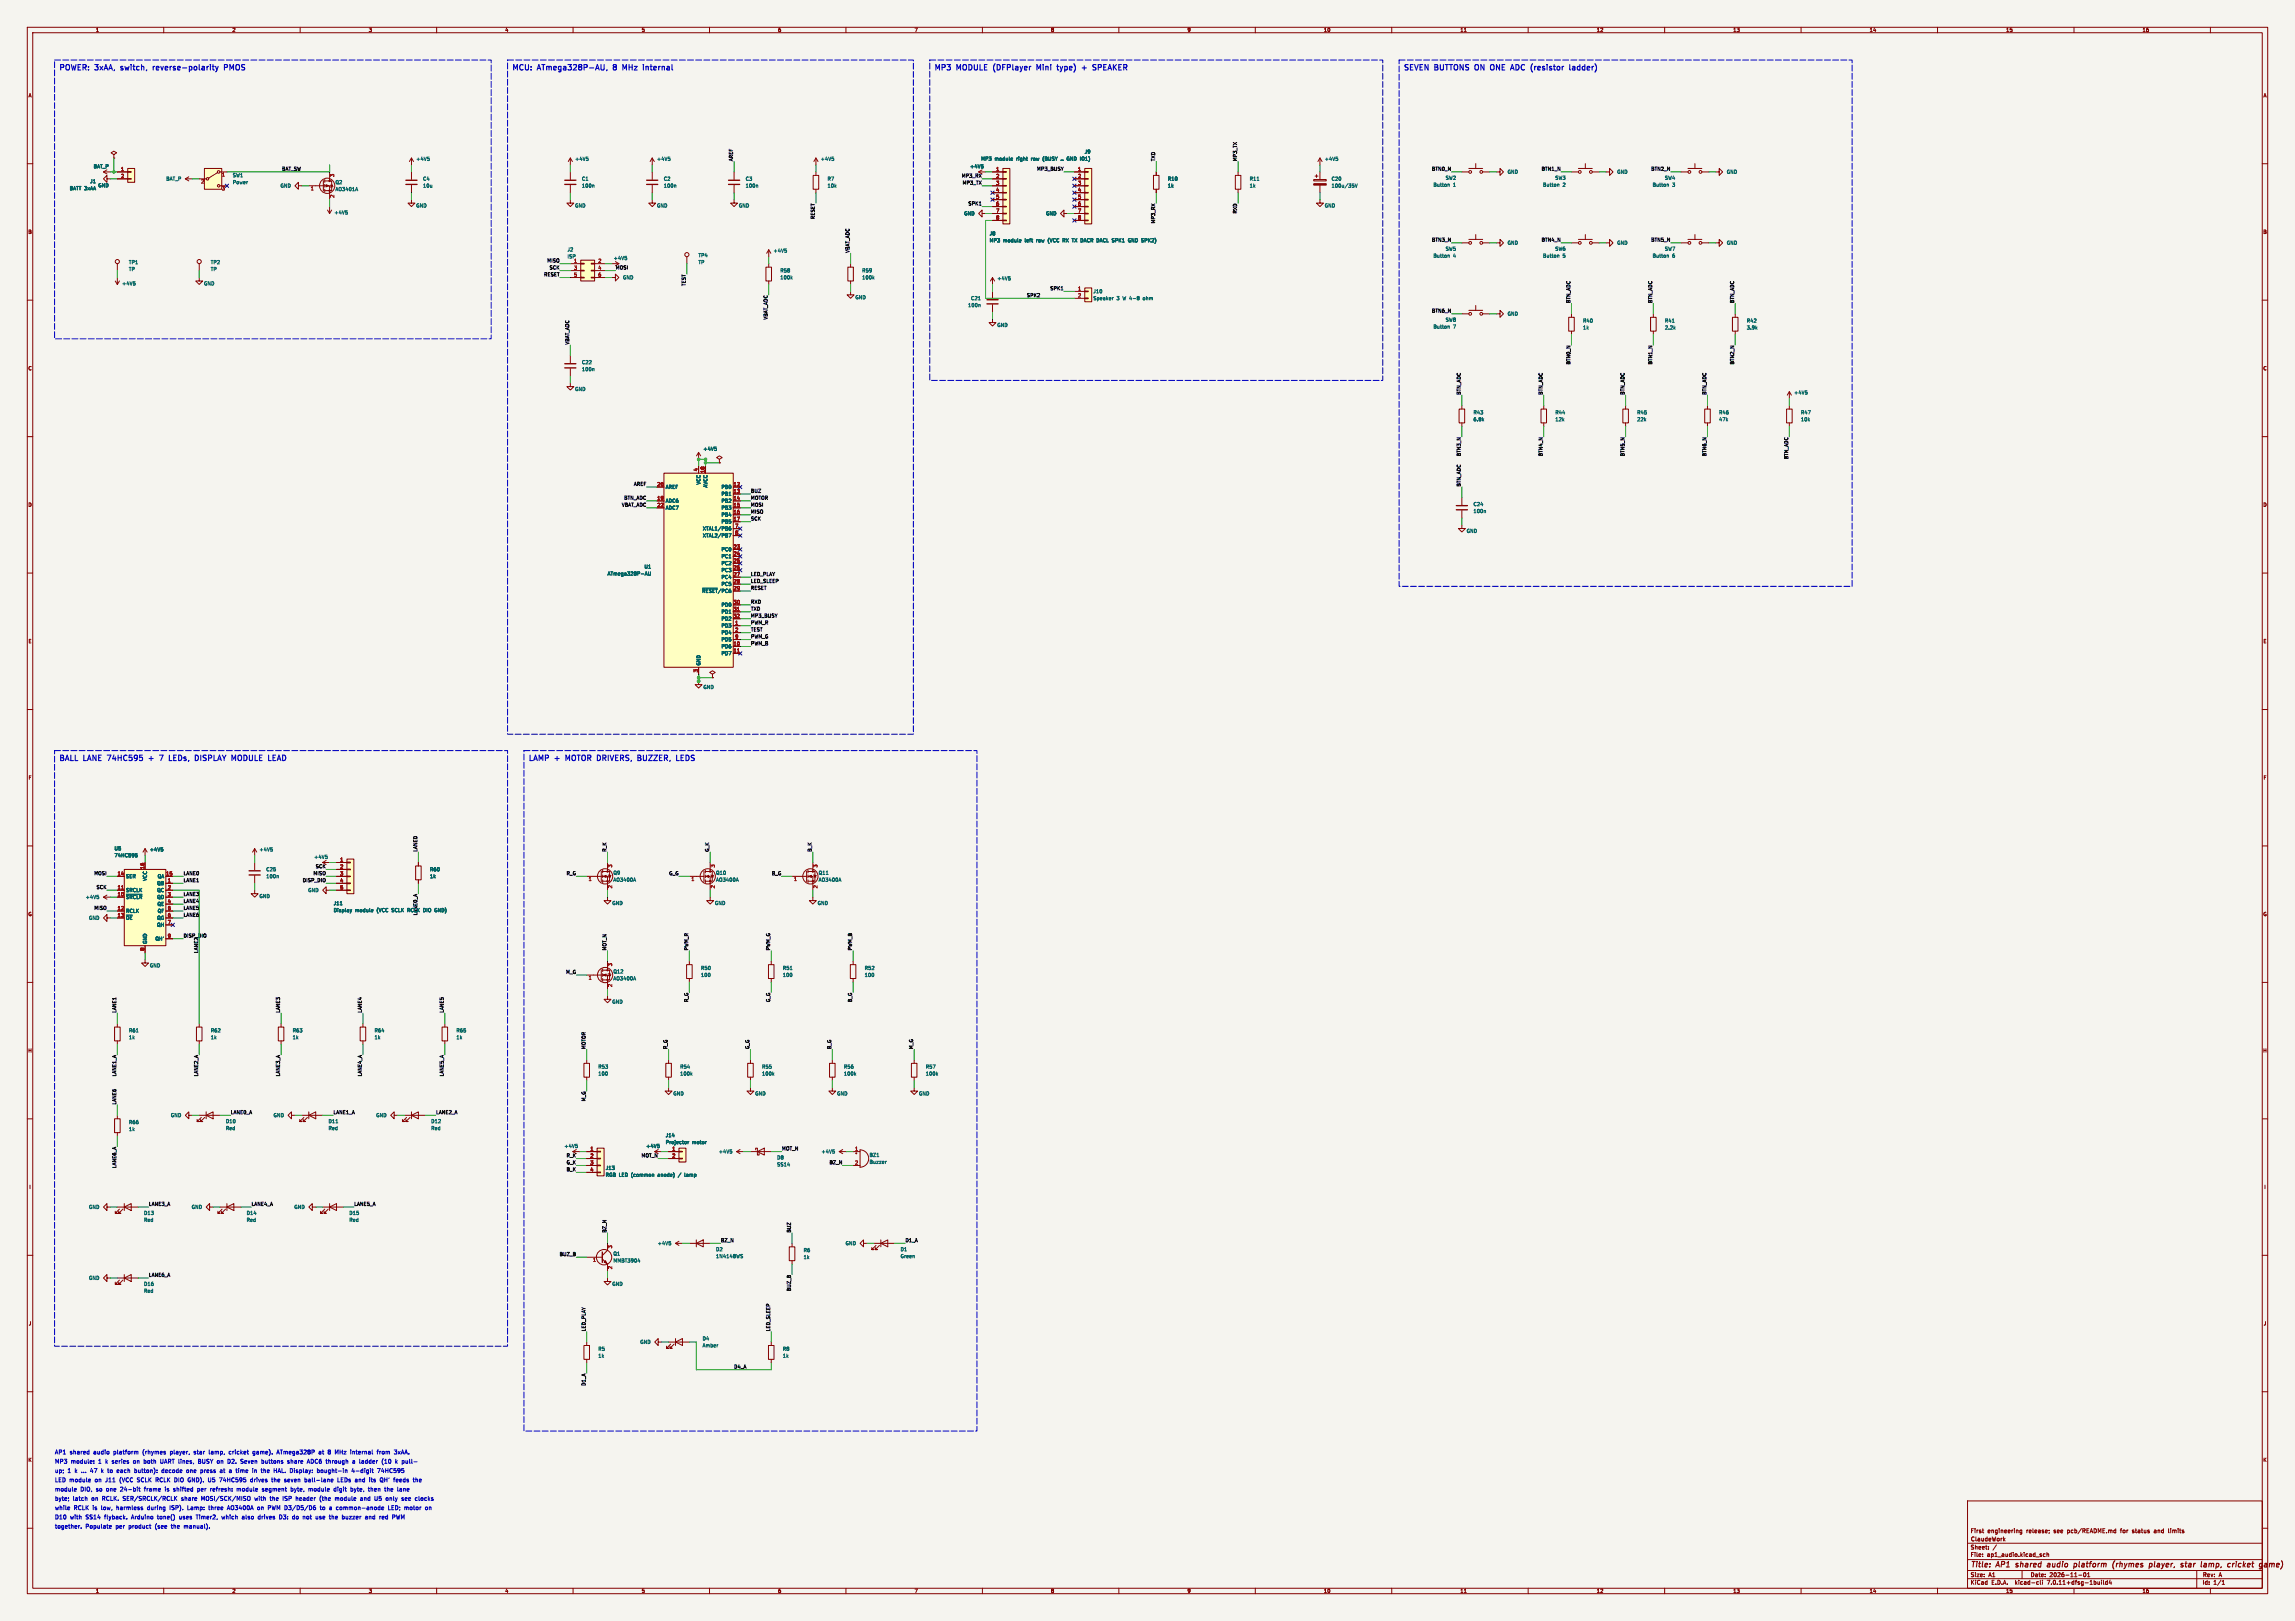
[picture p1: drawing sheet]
<svg xmlns="http://www.w3.org/2000/svg" width="841mm" height="594mm" viewBox="0 0 841 594" stroke-linecap="round" stroke-linejoin="round" font-family="sans-serif">
<defs><g id="words">
<g font-size="2.8" fill="#0000c2">
<text x="21.5" y="26.3">POWER:</text>
<text x="35" y="26.3">3xAA,</text>
<text x="45.2" y="26.3">switch,</text>
<text x="57.8" y="26.3">reverse-polarity</text>
<text x="84.7" y="26.3">PMOS</text>
<text x="187.5" y="26.3">MCU:</text>
<text x="197.2" y="26.3">ATmega328P-AU,</text>
<text x="225.7" y="26.3">8</text>
<text x="229.9" y="26.3">MHz</text>
<text x="238.2" y="26.3">internal</text>
<text x="342.2" y="26.3">MP3</text>
<text x="350.7" y="26.3">MODULE</text>
<text x="364.9" y="26.3">(DFPlayer</text>
<text x="381.6" y="26.3">Mini</text>
<text x="390" y="26.3">type)</text>
<text x="399.8" y="26.3">+</text>
<text x="404.6" y="26.3">SPEAKER</text>
<text x="514.2" y="26.3">SEVEN</text>
<text x="525.9" y="26.3">BUTTONS</text>
<text x="541.4" y="26.3">ON</text>
<text x="547.9" y="26.3">ONE</text>
<text x="556.3" y="26.3">ADC</text>
<text x="564.3" y="26.3">(resistor</text>
<text x="579.3" y="26.3">ladder)</text>
<text x="21.5" y="279.4">BALL LANE</text>
<text x="40.3" y="279.4">74HC595</text>
<text x="61.1" y="279.4">7</text>
<text x="65.3" y="279.4">LEDs,</text>
<text x="75.6" y="279.4">DISPLAY</text>
<text x="89.9" y="279.4">MODULE</text>
<text x="104.1" y="279.4">LEAD</text>
<text x="193.5" y="279.4">LAMP</text>
<text x="203.4" y="279.4">+</text>
<text x="208.2" y="279.4">MOTOR</text>
<text x="220.6" y="279.4">DRIVERS,</text>
<text x="236.2" y="279.4">BUZZER,</text>
<text x="251.2" y="279.4">LEDS</text>
</g>
<g font-size="2.8" fill="#840000">
<text x="722" y="574.9">Title:</text>
<text x="731.7" y="574.9">AP1</text>
<text x="739.6" y="574.9">shared</text>
<text x="751.9" y="574.9">audio</text>
<text x="762.4" y="574.9">platform</text>
<text x="777.4" y="574.9">(rhymes</text>
<text x="791.7" y="574.9">player,</text>
<text x="804.1" y="574.9">star</text>
<text x="812.2" y="574.9">lamp,</text>
<text x="822.8" y="574.9">cricket</text>
<text x="835.2" y="574.9">game</text>
</g>
<g font-size="2.1" fill="#0000c2">
<text x="20" y="533.1">AP1</text>
<text x="25.5" y="533.1">shared</text>
<text x="34.3" y="533.1">audio</text>
<text x="41.8" y="533.1">platform</text>
<text x="52.6" y="533.1">(rhymes</text>
<text x="62.8" y="533.1">player,</text>
<text x="71.7" y="533.1">star</text>
<text x="77.3" y="533.1">lamp,</text>
<text x="84.8" y="533.1">cricket</text>
<text x="93.7" y="533.1">game).</text>
<text x="102.7" y="533.1">ATmega328P</text>
<text x="118.2" y="533.1">at</text>
<text x="121.7" y="533.1">8</text>
<text x="124.5" y="533.1">MHz</text>
<text x="130.3" y="533.1">internal</text>
<text x="140.2" y="533.1">from</text>
<text x="146.7" y="533.1">3xAA.</text>
<text x="20" y="539.9">up;</text>
<text x="20" y="536.5">MP3</text>
<text x="24.7" y="539.9">1</text>
<text x="25.9" y="536.5">module:</text>
<text x="27.5" y="539.9">k</text>
<text x="30" y="539.9">...</text>
<text x="33.4" y="539.9">47</text>
<text x="36.1" y="536.5">1</text>
<text x="37.6" y="539.9">k</text>
<text x="38.8" y="536.5">k</text>
<text x="40.1" y="539.9">to</text>
<text x="41.3" y="536.5">series</text>
<text x="43.6" y="539.9">each</text>
<text x="49.3" y="536.5">on</text>
<text x="50.2" y="539.9">button):</text>
<text x="53.3" y="536.5">both</text>
<text x="59.5" y="536.5">UART lines,</text>
<text x="60.3" y="539.9">decode</text>
<text x="69.6" y="539.9">one</text>
<text x="73.7" y="536.5">BUSY on</text>
<text x="74.9" y="539.9">press</text>
<text x="82.2" y="539.9">at</text>
<text x="84.8" y="536.5">D2.</text>
<text x="85.7" y="539.9">a</text>
<text x="88.3" y="539.9">time</text>
<text x="89.7" y="536.5">Seven</text>
<text x="94.5" y="539.9">in</text>
<text x="97.5" y="536.5">buttons</text>
<text x="97.9" y="539.9">the</text>
<text x="102.7" y="539.9">HAL. Display:</text>
<text x="107.2" y="536.5">share</text>
<text x="114.6" y="536.5">ADC6 through</text>
<text x="118.8" y="539.9">bought-in</text>
<text x="131.5" y="536.5">a</text>
<text x="131.7" y="539.9">4-digit</text>
<text x="134.2" y="536.5">ladder</text>
<text x="141.3" y="539.9">74HC595</text>
<text x="142.6" y="536.5">(10</text>
<text x="147.7" y="536.5">k</text>
<text x="150.2" y="536.5">pull-</text>
<text x="20" y="543.3">LED module</text>
<text x="34.8" y="543.3">on</text>
<text x="38.8" y="543.3">J11</text>
<text x="44.1" y="543.3">(VCC</text>
<text x="50.7" y="543.3">SCLK</text>
<text x="57.7" y="543.3">RCLK DIO GND).</text>
<text x="77.3" y="543.3">U5</text>
<text x="81.6" y="543.3">74HC595</text>
<text x="93.2" y="543.3">drives</text>
<text x="101.1" y="543.3">the</text>
<text x="105.9" y="543.3">seven</text>
<text x="113.5" y="543.3">ball-lane</text>
<text x="125.7" y="543.3">LEDs</text>
<text x="132.3" y="543.3">and</text>
<text x="137.7" y="543.3">its</text>
<text x="141.8" y="543.3">QH'</text>
<text x="146.9" y="543.3">feeds</text>
<text x="154.2" y="543.3">the</text>
<text x="20" y="550.1">byte;</text>
<text x="20" y="546.7">module</text>
<text x="26.7" y="550.1">latch</text>
<text x="29.4" y="546.7">DIO,</text>
<text x="33.6" y="550.1">on</text>
<text x="35.2" y="546.7">so</text>
<text x="37.6" y="550.1">RCLK.</text>
<text x="39.1" y="546.7">one</text>
<text x="44.4" y="546.7">24-bit</text>
<text x="45.3" y="550.1">SER/SRCLK/RCLK</text>
<text x="53.4" y="546.7">frame</text>
<text x="61.1" y="546.7">is</text>
<text x="64.3" y="546.7">shifted</text>
<text x="66.9" y="550.1">share</text>
<text x="73.3" y="546.7">per</text>
<text x="74.4" y="550.1">MOSI/SCK/MISO</text>
<text x="78.1" y="546.7">refresh:</text>
<text x="88" y="546.7">module</text>
<text x="94.1" y="550.1">with</text>
<text x="97.4" y="546.7">segment</text>
<text x="99.9" y="550.1">the</text>
<text x="104.7" y="550.1">ISP</text>
<text x="108.1" y="546.7">byte,</text>
<text x="109.6" y="550.1">header</text>
<text x="114.8" y="546.7">module</text>
<text x="118.5" y="550.1">(the</text>
<text x="124.2" y="546.7">digit</text>
<text x="124.3" y="550.1">module</text>
<text x="130.5" y="546.7">byte,</text>
<text x="133.8" y="550.1">and</text>
<text x="137.2" y="546.7">then</text>
<text x="139.1" y="550.1">U5</text>
<text x="143.3" y="546.7">the</text>
<text x="143.4" y="550.1">only</text>
<text x="148.1" y="546.7">lane</text>
<text x="149.4" y="550.1">see</text>
<text x="154.5" y="550.1">clocks</text>
<text x="20" y="553.5">while</text>
<text x="20" y="556.9">D10</text>
<text x="25.7" y="556.9">with</text>
<text x="27" y="553.5">RCLK is</text>
<text x="31.5" y="556.9">SS14</text>
<text x="37.3" y="553.5">low,</text>
<text x="38.5" y="556.9">flyback.</text>
<text x="43" y="553.5">harmless</text>
<text x="48.5" y="556.9">Arduino</text>
<text x="54.4" y="553.5">during</text>
<text x="58.1" y="556.9">tone()</text>
<text x="62.8" y="553.5">ISP).</text>
<text x="66.3" y="556.9">uses</text>
<text x="69.5" y="553.5">Lamp:</text>
<text x="72.7" y="556.9">Timer2,</text>
<text x="77.4" y="553.5">three</text>
<text x="82.2" y="556.9">which</text>
<text x="84.4" y="553.5">AO3400A</text>
<text x="89.8" y="556.9">also</text>
<text x="95.6" y="553.5">on</text>
<text x="95.8" y="556.9">drives</text>
<text x="99.6" y="553.5">PWM D3/D5/D6</text>
<text x="103.7" y="556.9">D3:</text>
<text x="108.7" y="556.9">do</text>
<text x="112.7" y="556.9">not</text>
<text x="117.6" y="556.9">use</text>
<text x="119" y="553.5">to</text>
<text x="122.6" y="553.5">a</text>
<text x="122.7" y="556.9">the</text>
<text x="125.2" y="553.5">common-anode</text>
<text x="127.5" y="556.9">buzzer</text>
<text x="136.2" y="556.9">and</text>
<text x="141.5" y="556.9">red</text>
<text x="144.4" y="553.5">LED; motor</text>
<text x="146.4" y="556.9">PWM</text>
<text x="158.3" y="553.5">on</text>
<text x="20" y="560.3">together.</text>
<text x="31.3" y="560.3">Populate</text>
<text x="42.5" y="560.3">per</text>
<text x="47.3" y="560.3">product</text>
<text x="57.1" y="560.3">(see</text>
<text x="63.2" y="560.3">the</text>
<text x="68" y="560.3">manual).</text>
</g>
<g font-size="2.1" fill="#840000">
<text x="722" y="562">First</text>
<text x="728.3" y="562">engineering</text>
<text x="742.6" y="562">release;</text>
<text x="752.8" y="562">see</text>
<text x="757.8" y="562">pcb/README.md</text>
<text x="777.5" y="562">for</text>
<text x="781.9" y="562">status</text>
<text x="790.1" y="562">and</text>
<text x="795.5" y="562">limits</text>
<text x="722" y="568">Sheet:</text>
<text x="722" y="565.2">ClaudeWork</text>
<text x="722" y="570.7">File:</text>
<text x="728.1" y="570.7">ap1_audio.kicad_sch</text>
<text x="722" y="580.9">KiCad</text>
<text x="722" y="578.1">Size:</text>
<text x="728.7" y="578.1">A1</text>
<text x="729.7" y="580.9">E.D.A.</text>
<text x="738.6" y="580.9">kicad-cli</text>
<text x="744" y="578.1">Date:</text>
<text x="750.5" y="580.9">7.0.11+dfsg-1build4</text>
<text x="751" y="578.1">2026-11-01</text>
<text x="807" y="578.3">Rev:</text>
<text x="807" y="580.9">Id:</text>
<text x="811.1" y="580.9">1/1</text>
<text x="813.4" y="578.3">A</text>
</g>
<g font-size="1.8" fill="#840000">
<text x="35" y="11.9">1</text>
<text x="85" y="11.9">2</text>
<text x="135" y="11.9">3</text>
<text x="185" y="11.9">4</text>
<text x="235" y="11.9">5</text>
<text x="285" y="11.9">6</text>
<text x="335" y="11.9">7</text>
<text x="385" y="11.9">8</text>
<text x="435" y="11.9">9</text>
<text x="485" y="11.9">10</text>
<text x="535" y="11.9">11</text>
<text x="585" y="11.9">12</text>
<text x="635" y="11.9">13</text>
<text x="685" y="11.9">14</text>
<text x="735" y="11.9">15</text>
<text x="785" y="11.9">16</text>
<text x="10.3" y="35.9">A</text>
<text x="829.3" y="35.9">A</text>
<text x="10.3" y="85.9">B</text>
<text x="829.2" y="85.9">B</text>
<text x="10.3" y="135.9">C</text>
<text x="829.2" y="135.9">C</text>
<text x="10.3" y="185.9">D</text>
<text x="829.2" y="185.9">D</text>
<text x="10.3" y="235.9">E</text>
<text x="829.3" y="235.9">E</text>
<text x="10.3" y="285.9">F</text>
<text x="829.3" y="285.9">F</text>
<text x="10.3" y="335.9">G</text>
<text x="829.2" y="335.9">G</text>
<text x="10.2" y="385.9">H</text>
<text x="829.2" y="385.9">H</text>
<text x="10.6" y="435.9">I</text>
<text x="829.6" y="435.9">I</text>
<text x="10.4" y="485.9">J</text>
<text x="829.4" y="485.9">J</text>
<text x="10.3" y="535.9">K</text>
<text x="829.2" y="535.9">K</text>
<text x="35" y="583.9">1</text>
<text x="85" y="583.9">2</text>
<text x="135" y="583.9">3</text>
<text x="185" y="583.9">4</text>
<text x="235" y="583.9">5</text>
<text x="285" y="583.9">6</text>
<text x="335" y="583.9">7</text>
<text x="385" y="583.9">8</text>
<text x="435" y="583.9">9</text>
<text x="485" y="583.9">10</text>
<text x="535" y="583.9">11</text>
<text x="585" y="583.9">12</text>
<text x="635" y="583.9">13</text>
<text x="685" y="583.9">14</text>
<text x="735" y="583.9">15</text>
<text x="785" y="583.9">16</text>
</g>
<g font-size="1.8" fill="#006464">
<text x="152.4" y="59.1">+4V5</text>
<text x="210.6" y="59.1">+4V5</text>
<text x="240.6" y="59.1">+4V5</text>
<text x="300.6" y="59.1">+4V5</text>
<text x="359.4" y="59.1">MP3</text>
<text x="364.5" y="59.1">module</text>
<text x="372.6" y="59.1">right</text>
<text x="378.2" y="59.1">row</text>
<text x="382.6" y="59.1">(BUSY</text>
<text x="389.5" y="59.1">..</text>
<text x="391.9" y="59.1">GND IO1)</text>
<text x="397.3" y="56.5">J9</text>
<text x="485.3" y="59.1">+4V5</text>
<text x="34.2" y="61.9">BAT_P</text>
<text x="85.2" y="65.1">SW1</text>
<text x="355.4" y="61.9">+4V5</text>
<text x="552.3" y="63.9">GND</text>
<text x="592.5" y="63.9">GND</text>
<text x="632.6" y="63.9">GND</text>
<text x="25.4" y="69.9">BATT 3xAA</text>
<text x="32.9" y="67.3">J1</text>
<text x="35.9" y="68.8">GND</text>
<text x="60.8" y="66.4">BAT_P</text>
<text x="85.2" y="67.7">Power</text>
<text x="102.6" y="68.9">GND</text>
<text x="122.8" y="70.2">AO3401A</text>
<text x="122.8" y="67.7">Q2</text>
<text x="154.9" y="66.4">C4</text>
<text x="154.9" y="68.9">10u</text>
<text x="213.1" y="66.4">C1</text>
<text x="213.1" y="68.9">100n</text>
<text x="243.1" y="66.4">C2</text>
<text x="243.1" y="68.9">100n</text>
<text x="273.1" y="66.4">C3</text>
<text x="273.1" y="68.9">100n</text>
<text x="303.1" y="66.4">R7</text>
<text x="303.1" y="68.9">10k</text>
<text x="427.8" y="66.4">R10</text>
<text x="427.8" y="68.9">1k</text>
<text x="457.8" y="66.4">R11</text>
<text x="457.8" y="68.9">1k</text>
<text x="487.8" y="66.4">C20</text>
<text x="487.8" y="68.9">100u/35V</text>
<text x="525.1" y="68.6">Button</text>
<text x="529.6" y="66.1">SW2</text>
<text x="532.5" y="68.6">1</text>
<text x="565.3" y="68.6">Button</text>
<text x="569.8" y="66.1">SW3</text>
<text x="572.6" y="68.6">2</text>
<text x="605.5" y="68.6">Button</text>
<text x="609.9" y="66.1">SW4</text>
<text x="612.8" y="68.6">3</text>
<text x="152.4" y="76.2">GND</text>
<text x="210.6" y="76.2">GND</text>
<text x="240.6" y="76.2">GND</text>
<text x="270.6" y="76.2">GND</text>
<text x="485.3" y="76.2">GND</text>
<text x="122.4" y="78.8">+4V5</text>
<text x="353.2" y="79.1">GND</text>
<text x="383.2" y="79.1">GND</text>
<text x="362.5" y="86.4">J8</text>
<text x="362.5" y="89">MP3</text>
<text x="367.6" y="89">module</text>
<text x="375.7" y="89">left</text>
<text x="380.1" y="89">row</text>
<text x="384.5" y="89">(VCC</text>
<text x="390.1" y="89">RX TX DACR DACL SPK1</text>
<text x="415.2" y="89">GND SPK2)</text>
<text x="552.3" y="89.9">GND</text>
<text x="592.5" y="89.9">GND</text>
<text x="632.6" y="89.9">GND</text>
<text x="207.8" y="92.3">J2</text>
<text x="207.8" y="94.9">ISP</text>
<text x="224.7" y="95.5">+4V5</text>
<text x="255.8" y="94.4">TP4</text>
<text x="283.3" y="92.7">+4V5</text>
<text x="525.1" y="94.6">Button</text>
<text x="529.6" y="92.1">SW5</text>
<text x="532.5" y="94.6">4</text>
<text x="565.3" y="94.6">Button</text>
<text x="569.8" y="92.1">SW6</text>
<text x="572.6" y="94.6">5</text>
<text x="605.5" y="94.6">Button</text>
<text x="609.9" y="92.1">SW7</text>
<text x="612.8" y="94.6">6</text>
<text x="47.1" y="97">TP1</text>
<text x="47.1" y="99.5">TP</text>
<text x="77.1" y="97">TP2</text>
<text x="77.1" y="99.5">TP</text>
<text x="255.8" y="97">TP</text>
<text x="285.8" y="100">R58</text>
<text x="315.8" y="100">R59</text>
<text x="44.6" y="104.8">+4V5</text>
<text x="74.6" y="104.8">GND</text>
<text x="228.1" y="102.6">GND</text>
<text x="285.8" y="102.6">100k</text>
<text x="315.8" y="102.6">100k</text>
<text x="365.3" y="102.9">+4V5</text>
<text x="400.5" y="107.6">J10</text>
<text x="313.3" y="109.8">GND</text>
<text x="354.6" y="112.7">100n</text>
<text x="355.7" y="110.2">C21</text>
<text x="400.5" y="110.2">Speaker</text>
<text x="409.2" y="110.2">3</text>
<text x="411.6" y="110.2">W 4-8</text>
<text x="419.4" y="110.2">ohm</text>
<text x="529.6" y="118.1">SW8</text>
<text x="552.3" y="115.9">GND</text>
<text x="580" y="118.4">R40</text>
<text x="610" y="118.4">R41</text>
<text x="640" y="118.4">R42</text>
<text x="365.3" y="120">GND</text>
<text x="525.1" y="120.6">Button</text>
<text x="532.5" y="120.6">7</text>
<text x="580" y="120.9">1k</text>
<text x="610" y="120.9">2.2k</text>
<text x="640" y="120.9">3.9k</text>
<text x="213.1" y="133.6">C22</text>
<text x="213.1" y="136.2">100n</text>
<text x="210.6" y="143.5">GND</text>
<text x="657.3" y="144.7">+4V5</text>
<text x="539.8" y="152">R43</text>
<text x="539.8" y="154.6">6.8k</text>
<text x="569.8" y="152">R44</text>
<text x="569.8" y="154.6">12k</text>
<text x="599.8" y="154.6">22k</text>
<text x="599.8" y="152">R45</text>
<text x="629.8" y="154.6">47k</text>
<text x="629.8" y="152">R46</text>
<text x="659.8" y="152">R47</text>
<text x="659.8" y="154.6">10k</text>
<text x="257.6" y="165.4">+4V5</text>
<text x="243.8" y="179.3">AREF</text>
<text x="256.9" y="177.7" transform="rotate(-90 256.9 177.7)">VCC</text>
<text x="259.4" y="178.8" transform="rotate(-90 259.4 178.8)">AVCC</text>
<text x="264.2" y="179.3">PB0</text>
<text x="243.8" y="184.4">ADC6</text>
<text x="264.2" y="181.9">PB1</text>
<text x="264.2" y="184.4">PB2</text>
<text x="539.8" y="185.6">C24</text>
<text x="243.8" y="187">ADC7</text>
<text x="264.2" y="187">PB3</text>
<text x="264.2" y="189.5">PB4</text>
<text x="539.8" y="188.2">100n</text>
<text x="257.4" y="194.6">XTAL1/PB6</text>
<text x="257.4" y="197.1">XTAL2/PB7</text>
<text x="264.2" y="192">PB5</text>
<text x="537.3" y="195.5">GND</text>
<text x="264.2" y="202.2">PC0</text>
<text x="236" y="208.6">U1</text>
<text x="264.2" y="204.7">PC1</text>
<text x="264.2" y="207.3">PC2</text>
<text x="264.2" y="209.8">PC3</text>
<text x="222.5" y="211.1">ATmega328P-AU</text>
<text x="264.2" y="212.4">PC4</text>
<text x="264.2" y="214.9">PC5</text>
<text x="257.2" y="217.4">~{RESET}/PC6</text>
<text x="264.2" y="222.5">PD0</text>
<text x="264.2" y="225.1">PD1</text>
<text x="264.2" y="227.6">PD2</text>
<text x="264.2" y="230.1">PD3</text>
<text x="264.2" y="232.7">PD4</text>
<text x="264.2" y="237.8">PD6</text>
<text x="264.2" y="235.2">PD5</text>
<text x="256.9" y="244" transform="rotate(-90 256.9 244)">GND</text>
<text x="264.2" y="240.3">PD7</text>
<text x="257.6" y="252.7">GND</text>
<text x="41.8" y="311.8">U5</text>
<text x="41.8" y="314.3">74HC595</text>
<text x="54.8" y="312.2">+4V5</text>
<text x="94.9" y="312.2">+4V5</text>
<text x="115" y="314.9">+4V5</text>
<text x="46" y="322">SER</text>
<text x="54" y="322.9" transform="rotate(-90 54 322.9)">VCC</text>
<text x="57.6" y="322">QA</text>
<text x="97.4" y="319.5">C25</text>
<text x="97.4" y="322">100n</text>
<text x="157.4" y="319.5">R60</text>
<text x="157.4" y="322">1k</text>
<text x="224.6" y="323.3">AO3400A</text>
<text x="224.6" y="320.7">Q9</text>
<text x="262.2" y="320.7">Q10</text>
<text x="262.2" y="323.3">AO3400A</text>
<text x="299.9" y="320.7">Q11</text>
<text x="299.9" y="323.3">AO3400A</text>
<text x="31.3" y="329.6">+4V5</text>
<text x="46" y="329.6">~{SRCLR}</text>
<text x="46" y="327.1">SRCLK</text>
<text x="57.5" y="324.5">QB</text>
<text x="57.5" y="327.1">QC</text>
<text x="57.5" y="329.6">QD</text>
<text x="94.9" y="329.3">GND</text>
<text x="112.8" y="327.1">GND</text>
<text x="46" y="334.7">RCLK</text>
<text x="57.6" y="332.2">QE</text>
<text x="57.6" y="334.7">QF</text>
<text x="122.1" y="331.9">J11</text>
<text x="122.1" y="334.4">Display</text>
<text x="130.1" y="334.4">module</text>
<text x="138.2" y="334.4">(VCC</text>
<text x="143.8" y="334.4">SCLK</text>
<text x="149.8" y="334.4">RCLK</text>
<text x="155.8" y="334.4">DIO GND)</text>
<text x="224.2" y="331.8">GND</text>
<text x="261.8" y="331.8">GND</text>
<text x="299.5" y="331.8">GND</text>
<text x="32.5" y="337.2">GND</text>
<text x="46" y="337.2">~{OE}</text>
<text x="57.4" y="339.8">QH</text>
<text x="57.5" y="337.2">QG</text>
<text x="54" y="346" transform="rotate(-90 54 346)">GND</text>
<text x="56.8" y="344.9">QH'</text>
<text x="54.8" y="354.7">GND</text>
<text x="224.6" y="356.9">Q12</text>
<text x="224.6" y="359.4">AO3400A</text>
<text x="256.7" y="355.6">R50</text>
<text x="256.7" y="358.2">100</text>
<text x="286.7" y="355.6">R51</text>
<text x="286.7" y="358.2">100</text>
<text x="316.7" y="355.6">R52</text>
<text x="316.7" y="358.2">100</text>
<text x="224.2" y="368">GND</text>
<text x="47.1" y="378.5">R61</text>
<text x="47.1" y="381">1k</text>
<text x="77.1" y="378.5">R62</text>
<text x="77.1" y="381">1k</text>
<text x="107.1" y="378.5">R63</text>
<text x="107.1" y="381">1k</text>
<text x="137.1" y="378.5">R64</text>
<text x="137.1" y="381">1k</text>
<text x="167.1" y="378.5">R65</text>
<text x="167.1" y="381">1k</text>
<text x="219.1" y="391.8">R53</text>
<text x="219.1" y="394.3">100</text>
<text x="249.1" y="391.8">R54</text>
<text x="249.1" y="394.3">100k</text>
<text x="279.1" y="391.8">R55</text>
<text x="279.1" y="394.3">100k</text>
<text x="309.1" y="391.8">R56</text>
<text x="309.1" y="394.3">100k</text>
<text x="339.1" y="391.8">R57</text>
<text x="339.1" y="394.3">100k</text>
<text x="246.6" y="401.6">GND</text>
<text x="276.6" y="401.6">GND</text>
<text x="306.6" y="401.6">GND</text>
<text x="336.6" y="401.6">GND</text>
<text x="47.1" y="412.1">R66</text>
<text x="62.5" y="409.6">GND</text>
<text x="82.6" y="411.8">D10</text>
<text x="100.1" y="409.6">GND</text>
<text x="120.2" y="411.8">D11</text>
<text x="137.7" y="409.6">GND</text>
<text x="157.9" y="411.8">D12</text>
<text x="47.1" y="414.6">1k</text>
<text x="82.6" y="414.3">Red</text>
<text x="120.2" y="414.3">Red</text>
<text x="157.9" y="414.3">Red</text>
<text x="243.8" y="416.9">J14</text>
<text x="243.8" y="419.4">Projector</text>
<text x="253.6" y="419.4">motor</text>
<text x="206.7" y="420.9">+4V5</text>
<text x="236.7" y="420.9">+4V5</text>
<text x="263.3" y="422.9">+4V5</text>
<text x="284.6" y="425.1">D8</text>
<text x="300.9" y="422.9">+4V5</text>
<text x="318.5" y="424.1">BZ1</text>
<text x="221.8" y="431.4">RGB LED (common</text>
<text x="221.8" y="428.9">J13</text>
<text x="241.4" y="431.4">anode)</text>
<text x="249.1" y="431.4">/</text>
<text x="251.6" y="431.4">lamp</text>
<text x="284.6" y="427.6">SS14</text>
<text x="318.5" y="426.7">Buzzer</text>
<text x="32.5" y="443.2">GND</text>
<text x="70.1" y="443.2">GND</text>
<text x="107.7" y="443.2">GND</text>
<text x="52.6" y="445.4">D13</text>
<text x="52.6" y="447.9">Red</text>
<text x="90.2" y="445.4">D14</text>
<text x="90.2" y="447.9">Red</text>
<text x="127.9" y="445.4">D15</text>
<text x="127.9" y="447.9">Red</text>
<text x="224.6" y="460.3">Q1</text>
<text x="240.9" y="456.5">+4V5</text>
<text x="262.2" y="458.7">D2</text>
<text x="262.2" y="461.2">1N4148WS</text>
<text x="294.4" y="459">R6</text>
<text x="294.4" y="461.6">1k</text>
<text x="309.7" y="456.5">GND</text>
<text x="329.9" y="458.7">D1</text>
<text x="329.9" y="461.2">Green</text>
<text x="224.6" y="462.8">MMBT3904</text>
<text x="32.5" y="469.2">GND</text>
<text x="52.6" y="471.4">D16</text>
<text x="52.6" y="473.9">Red</text>
<text x="224.2" y="471.4">GND</text>
<text x="257.3" y="491.4">D4</text>
<text x="219.1" y="495.2">R5</text>
<text x="219.1" y="497.7">1k</text>
<text x="234.5" y="492.6">GND</text>
<text x="257.3" y="493.9">Amber</text>
<text x="286.7" y="495.2">R8</text>
<text x="286.7" y="497.7">1k</text>
</g>
<g font-size="1.8" fill="#0f0f0f">
<text x="268.7" y="59.2" transform="rotate(-90 268.7 59.2)">AREF</text>
<text x="423.4" y="59.2" transform="rotate(-90 423.4 59.2)">TXD</text>
<text x="453.4" y="59.2" transform="rotate(-90 453.4 59.2)">MP3_TX</text>
<text x="103.2" y="62.7">BAT_SW</text>
<text x="352.3" y="65.2">MP3_RX</text>
<text x="379.9" y="62.7">MP3_BUSY</text>
<text x="524.6" y="62.7">BTN0_N</text>
<text x="564.8" y="62.7">BTN1_N</text>
<text x="604.9" y="62.7">BTN2_N</text>
<text x="352.6" y="67.7">MP3_TX</text>
<text x="354.7" y="75.4">SPK1</text>
<text x="298.7" y="80.4" transform="rotate(-90 298.7 80.4)">RESET</text>
<text x="423.4" y="82" transform="rotate(-90 423.4 82)">MP3_RX</text>
<text x="453.4" y="78.4" transform="rotate(-90 453.4 78.4)">RXD</text>
<text x="524.6" y="88.7">BTN3_N</text>
<text x="564.8" y="88.7">BTN4_N</text>
<text x="604.9" y="88.7">BTN5_N</text>
<text x="311.4" y="92.8" transform="rotate(-90 311.4 92.8)">VBAT_ADC</text>
<text x="199.2" y="101.4">RESET</text>
<text x="200.4" y="96.3">MISO</text>
<text x="201.2" y="98.8">SCK</text>
<text x="225.5" y="98.8">MOSI</text>
<text x="251.4" y="104.9" transform="rotate(-90 251.4 104.9)">TEST</text>
<text x="384.7" y="106.4">SPK1</text>
<text x="376.2" y="109">SPK2</text>
<text x="575.5" y="111.2" transform="rotate(-90 575.5 111.2)">BTN_ADC</text>
<text x="605.5" y="111.2" transform="rotate(-90 605.5 111.2)">BTN_ADC</text>
<text x="635.5" y="111.2" transform="rotate(-90 635.5 111.2)">BTN_ADC</text>
<text x="281.4" y="117.3" transform="rotate(-90 281.4 117.3)">VBAT_ADC</text>
<text x="524.6" y="114.6">BTN6_N</text>
<text x="208.7" y="126.4" transform="rotate(-90 208.7 126.4)">VBAT_ADC</text>
<text x="575.5" y="133.7" transform="rotate(-90 575.5 133.7)">BTN0_N</text>
<text x="605.5" y="133.7" transform="rotate(-90 605.5 133.7)">BTN1_N</text>
<text x="635.5" y="133.7" transform="rotate(-90 635.5 133.7)">BTN2_N</text>
<text x="535.4" y="144.8" transform="rotate(-90 535.4 144.8)">BTN_ADC</text>
<text x="565.4" y="144.8" transform="rotate(-90 565.4 144.8)">BTN_ADC</text>
<text x="595.4" y="144.8" transform="rotate(-90 595.4 144.8)">BTN_ADC</text>
<text x="625.4" y="144.8" transform="rotate(-90 625.4 144.8)">BTN_ADC</text>
<text x="535.4" y="167.3" transform="rotate(-90 535.4 167.3)">BTN3_N</text>
<text x="565.4" y="167.3" transform="rotate(-90 565.4 167.3)">BTN4_N</text>
<text x="595.4" y="167.3" transform="rotate(-90 595.4 167.3)">BTN5_N</text>
<text x="625.4" y="167.3" transform="rotate(-90 625.4 167.3)">BTN6_N</text>
<text x="655.4" y="168.4" transform="rotate(-90 655.4 168.4)">BTN_ADC</text>
<text x="232.2" y="178.1">AREF</text>
<text x="535.4" y="178.4" transform="rotate(-90 535.4 178.4)">BTN_ADC</text>
<text x="227.7" y="185.7">VBAT_ADC</text>
<text x="228.6" y="183.2">BTN_ADC</text>
<text x="275" y="180.7">BUZ</text>
<text x="275" y="183.2">MOTOR</text>
<text x="275" y="185.7">MOSI</text>
<text x="275" y="188.3">MISO</text>
<text x="275" y="190.8">SCK</text>
<text x="275" y="211.1">LED_PLAY</text>
<text x="275" y="213.7">LED_SLEEP</text>
<text x="275" y="216.2">RESET</text>
<text x="275" y="221.3">RXD</text>
<text x="275" y="223.8">TXD</text>
<text x="275" y="226.4">MP3_BUSY</text>
<text x="275" y="231.5">TEST</text>
<text x="275" y="228.9">PWM_R</text>
<text x="275" y="234">PWM_G</text>
<text x="275" y="236.5">PWM_B</text>
<text x="153" y="312.2" transform="rotate(-90 153 312.2)">LANE0</text>
<text x="222.3" y="312.2" transform="rotate(-90 222.3 312.2)">R_K</text>
<text x="259.9" y="312.2" transform="rotate(-90 259.9 312.2)">G_K</text>
<text x="297.5" y="312.2" transform="rotate(-90 297.5 312.2)">B_K</text>
<text x="34.4" y="320.8">MOSI</text>
<text x="67.1" y="323.3">LANE1</text>
<text x="67.1" y="320.8">LANE0</text>
<text x="110.8" y="323.3">DISP_DIO</text>
<text x="114.7" y="320.8">MISO</text>
<text x="115.6" y="318.3">SCK</text>
<text x="207.5" y="320.8">R_G</text>
<text x="245.1" y="320.8">G_G</text>
<text x="282.7" y="320.8">B_G</text>
<text x="35.2" y="325.9">SCK</text>
<text x="67.1" y="328.4">LANE3</text>
<text x="34.4" y="333.5">MISO</text>
<text x="67.1" y="331">LANE4</text>
<text x="67.1" y="333.5">LANE5</text>
<text x="153" y="335.6" transform="rotate(-90 153 335.6)">LANE0_A</text>
<text x="67.1" y="336">LANE6</text>
<text x="67.1" y="343.7">DISP_DIO</text>
<text x="72.7" y="349.4" transform="rotate(-90 72.7 349.4)">LANE2</text>
<text x="222.3" y="348.4" transform="rotate(-90 222.3 348.4)">MOT_N</text>
<text x="252.3" y="348.4" transform="rotate(-90 252.3 348.4)">PWM_R</text>
<text x="282.3" y="348.4" transform="rotate(-90 282.3 348.4)">PWM_G</text>
<text x="312.3" y="348.4" transform="rotate(-90 312.3 348.4)">PWM_B</text>
<text x="207.3" y="357">M_G</text>
<text x="42.7" y="371.3" transform="rotate(-90 42.7 371.3)">LANE1</text>
<text x="102.7" y="371.3" transform="rotate(-90 102.7 371.3)">LANE3</text>
<text x="132.7" y="371.3" transform="rotate(-90 132.7 371.3)">LANE4</text>
<text x="162.7" y="371.3" transform="rotate(-90 162.7 371.3)">LANE5</text>
<text x="252.3" y="367.4" transform="rotate(-90 252.3 367.4)">R_G</text>
<text x="282.3" y="367.4" transform="rotate(-90 282.3 367.4)">G_G</text>
<text x="312.3" y="367.4" transform="rotate(-90 312.3 367.4)">B_G</text>
<text x="214.7" y="384.6" transform="rotate(-90 214.7 384.6)">MOTOR</text>
<text x="244.7" y="384.6" transform="rotate(-90 244.7 384.6)">R_G</text>
<text x="274.7" y="384.6" transform="rotate(-90 274.7 384.6)">G_G</text>
<text x="304.7" y="384.6" transform="rotate(-90 304.7 384.6)">B_G</text>
<text x="334.7" y="384.6" transform="rotate(-90 334.7 384.6)">M_G</text>
<text x="42.7" y="394.6" transform="rotate(-90 42.7 394.6)">LANE1_A</text>
<text x="72.7" y="394.6" transform="rotate(-90 72.7 394.6)">LANE2_A</text>
<text x="102.7" y="394.6" transform="rotate(-90 102.7 394.6)">LANE3_A</text>
<text x="132.7" y="394.6" transform="rotate(-90 132.7 394.6)">LANE4_A</text>
<text x="162.7" y="394.6" transform="rotate(-90 162.7 394.6)">LANE5_A</text>
<text x="42.7" y="404.9" transform="rotate(-90 42.7 404.9)">LANE6</text>
<text x="214.7" y="403.7" transform="rotate(-90 214.7 403.7)">M_G</text>
<text x="84.4" y="408.4">LANE0_A</text>
<text x="122.1" y="408.4">LANE1_A</text>
<text x="159.7" y="408.4">LANE2_A</text>
<text x="207.5" y="424.2">R_K</text>
<text x="234.9" y="424.2">MOT_N</text>
<text x="286.4" y="421.6">MOT_N</text>
<text x="42.7" y="428.2" transform="rotate(-90 42.7 428.2)">LANE6_A</text>
<text x="207.5" y="429.3">B_K</text>
<text x="207.5" y="426.7">G_K</text>
<text x="303.8" y="426.7">BZ_N</text>
<text x="54.4" y="442">LANE3_A</text>
<text x="92.1" y="442">LANE4_A</text>
<text x="129.7" y="442">LANE5_A</text>
<text x="222.3" y="451.8" transform="rotate(-90 222.3 451.8)">BZ_N</text>
<text x="264.1" y="455.3">BZ_N</text>
<text x="289.9" y="451.8" transform="rotate(-90 289.9 451.8)">BUZ</text>
<text x="331.7" y="455.3">D1_A</text>
<text x="204.9" y="460.3">BUZ_B</text>
<text x="54.4" y="468">LANE6_A</text>
<text x="289.9" y="473.3" transform="rotate(-90 289.9 473.3)">BUZ_B</text>
<text x="214.7" y="488" transform="rotate(-90 214.7 488)">LED_PLAY</text>
<text x="282.3" y="488" transform="rotate(-90 282.3 488)">LED_SLEEP</text>
<text x="268.9" y="501.6">D4_A</text>
<text x="214.7" y="507.9" transform="rotate(-90 214.7 507.9)">D1_A</text>
</g>
<g font-size="1.8" fill="#a90000">
<text x="44.2" y="62.7">1</text>
<text x="44.2" y="65.3">2</text>
<text x="81.2" y="65">1</text>
<text x="122.8" y="65" transform="rotate(-90 122.8 65)">3</text>
<text x="364.9" y="62.7">1</text>
<text x="364.9" y="65.3">2</text>
<text x="394.9" y="62.7">1</text>
<text x="394.9" y="65.3">2</text>
<text x="73.6" y="67.5">2</text>
<text x="81.2" y="70.1">3</text>
<text x="113.7" y="70.1">1</text>
<text x="364.9" y="67.8">3</text>
<text x="364.9" y="70.4">4</text>
<text x="394.9" y="67.8">3</text>
<text x="394.9" y="70.4">4</text>
<text x="122.8" y="72.6" transform="rotate(-90 122.8 72.6)">2</text>
<text x="364.9" y="72.9">5</text>
<text x="364.9" y="75.4">6</text>
<text x="364.9" y="78">7</text>
<text x="394.9" y="72.9">5</text>
<text x="394.9" y="75.4">6</text>
<text x="394.9" y="78">7</text>
<text x="364.9" y="80.5">8</text>
<text x="394.9" y="80.5">8</text>
<text x="210.2" y="96.4">1</text>
<text x="210.2" y="98.9">3</text>
<text x="210.2" y="101.4">5</text>
<text x="219.1" y="96.4">2</text>
<text x="219.1" y="98.9">4</text>
<text x="219.1" y="101.4">6</text>
<text x="394.9" y="106.5">1</text>
<text x="394.9" y="109.1">2</text>
<text x="255.7" y="172.8" transform="rotate(-90 255.7 172.8)">4</text>
<text x="258.3" y="173.4" transform="rotate(-90 258.3 173.4)">18</text>
<text x="240.7" y="178.2">20</text>
<text x="268.7" y="178.2">12</text>
<text x="240.7" y="183.3">19</text>
<text x="240.7" y="185.8">22</text>
<text x="268.7" y="180.8">13</text>
<text x="268.7" y="183.3">14</text>
<text x="268.7" y="185.8">15</text>
<text x="268.7" y="188.4">16</text>
<text x="268.7" y="190.9">17</text>
<text x="269.3" y="193.5">7</text>
<text x="269.3" y="196">8</text>
<text x="268.7" y="201.1">23</text>
<text x="268.7" y="203.6">24</text>
<text x="268.7" y="206.2">25</text>
<text x="268.7" y="208.7">26</text>
<text x="268.7" y="211.2">27</text>
<text x="268.7" y="213.8">28</text>
<text x="268.7" y="216.3">29</text>
<text x="268.7" y="221.4">30</text>
<text x="268.7" y="223.9">31</text>
<text x="268.7" y="226.5">32</text>
<text x="269.3" y="229">1</text>
<text x="269.3" y="231.6">2</text>
<text x="268.7" y="236.6">10</text>
<text x="268.7" y="239.2">11</text>
<text x="269.3" y="234.1">9</text>
<text x="255.7" y="246.5" transform="rotate(-90 255.7 246.5)">3</text>
<text x="124.5" y="315.8">1</text>
<text x="43" y="320.9">14</text>
<text x="52.9" y="318.6" transform="rotate(-90 52.9 318.6)">16</text>
<text x="60.7" y="320.9">15</text>
<text x="61.3" y="323.4">1</text>
<text x="124.5" y="318.3">2</text>
<text x="124.5" y="320.9">3</text>
<text x="124.5" y="323.4">4</text>
<text x="215.6" y="323.1">1</text>
<text x="224.6" y="318" transform="rotate(-90 224.6 318)">3</text>
<text x="253.2" y="323.1">1</text>
<text x="262.2" y="318" transform="rotate(-90 262.2 318)">3</text>
<text x="290.8" y="323.1">1</text>
<text x="299.8" y="318" transform="rotate(-90 299.8 318)">3</text>
<text x="43" y="328.5">10</text>
<text x="43" y="326">11</text>
<text x="61.3" y="326">2</text>
<text x="61.3" y="328.5">3</text>
<text x="124.5" y="326">5</text>
<text x="224.6" y="325.7" transform="rotate(-90 224.6 325.7)">2</text>
<text x="262.2" y="325.7" transform="rotate(-90 262.2 325.7)">2</text>
<text x="299.8" y="325.7" transform="rotate(-90 299.8 325.7)">2</text>
<text x="43" y="333.6">12</text>
<text x="61.3" y="331">4</text>
<text x="61.3" y="333.6">5</text>
<text x="43" y="336.1">13</text>
<text x="61.3" y="336.1">6</text>
<text x="61.3" y="338.7">7</text>
<text x="61.3" y="343.7">9</text>
<text x="52.9" y="348.5" transform="rotate(-90 52.9 348.5)">8</text>
<text x="215.6" y="359.3">1</text>
<text x="224.6" y="354.2" transform="rotate(-90 224.6 354.2)">3</text>
<text x="224.6" y="361.8" transform="rotate(-90 224.6 361.8)">2</text>
<text x="216.2" y="421.7">1</text>
<text x="216.2" y="424.3">2</text>
<text x="246.2" y="421.7">1</text>
<text x="246.2" y="424.3">2</text>
<text x="313.2" y="421.7">1</text>
<text x="216.2" y="426.8">3</text>
<text x="216.2" y="429.4">4</text>
<text x="313.2" y="426.8">2</text>
<text x="224.6" y="457.6" transform="rotate(-90 224.6 457.6)">3</text>
<text x="217.2" y="462.7">1</text>
<text x="224.6" y="465.2" transform="rotate(-90 224.6 465.2)">2</text>
</g>
</g></defs>
<path d="M0 0h841v594h-841z" fill="#f5f4ef" stroke="#f5f4ef" stroke-width=".37"/>
<g fill="none" stroke="#840000" stroke-width=".37">
<path d="M10 10h821v574h-821zM12 12h817v570h-817zM60 10v2M110 10v2M160 10v2M210 10v2M260 10v2M310 10v2M360 10v2M410 10v2M460 10v2M510 10v2"/>
<path d="M536.6 11.6h.7M560 10v2M610 10v2M660 10v2M710 10v2M760 10v2M810 10v2M10 60h2M41.7 56.6l1-.6-1-.6-1 .6 1 .6v1.3M41.7 57.9h.1M150.8 57.9v2.6M150.8 57.9l-.8 1.3"/>
<path d="M150.8 57.9l.7 1.3M209 57.9v2.6M209 57.9l-.8 1.3M209 57.9l.8 1.3M239 57.9l-.8 1.3M239 57.9v2.6M239 57.9l.8 1.3M299 57.9v2.6M299 57.9l-.8 1.3M299 57.9l.8 1.3M483.7 57.9v2.6M483.7 57.9l-.8 1.3"/>
<path d="M483.7 57.9l.8 1.3M540.8 60v1.7M580.9 60v1.7M621.1 60v1.7M829 60h2M37.9 63h2.6M37.9 63l1.3 .8M39.2 65.5v-1.2l-1.3 1.2 1.3 1.3v-1.3h1.3M39.2 62.2l-1.3 .8M43 63h3.8M43 65.5h3.8M46.8 65.4h1.3v.3h-1.3z"/>
<path d="M46.8 62.9h1.3v.2h-1.3zM46.8 61.7h2.5v5.1h-2.5zM67.9 65.5h2.6M67.9 65.5l1.3 .8M69.2 64.8l-1.3 .7M73 65.5h2.5M74.9 61.7h6.4v7.6h-6.4zM79.7 63.3l-3.3 2M80.6 63h2.6M80.6 68.1h2.6M109.4 68.1v-1.3l-1.3 1.3 1.3 1.2v-1.2h1.2M113.2 68.1h5.3"/>
<path d="M118.5 66.2v3.8M119 68.1h1.8v5.1M119 66.3h2.5v3.6h-2.5M119 65.8v1M119 67.6v1M119 69.3v1.1M120 77l.8 1.2M120.8 63v3.3M120.8 75.7v2.5M121.2 67.8h.7l-.4 .7zM121.5 77l-.7 1.2M122.1 68.3l-1.1 .3"/>
<path d="M150.8 73.2v1.2h1.2l-1.2 1.3-1.3-1.3h1.3M150.8 63v2.8M150.8 67.8v2.8M209 73.2v1.2h1.3l-1.3 1.3-1.3-1.3h1.3M209 63v2.8M209 67.8v2.8M239 73.2v1.2h1.3l-1.3 1.3-1.3-1.3h1.3M239 63v2.8M239 67.8v2.8M269 73.2v1.2h1.3l-1.3 1.3-1.3-1.3h1.3M269 63v2.8M269 67.8v2.8"/>
<path d="M298 64.3h2v5h-2zM299 63v1.3M299 69.3v1.3M358.6 63h2.6M358.6 63l1.3 .8M359.9 78.2v-1.2l-1.3 1.2 1.3 1.3v-1.3h1.3M359.9 62.2l-1.3 .8M363.7 63h3.8M363.7 65.5h3.8M363.7 68.1h3.8M363.7 70.6h3.8M363.7 73.2h3.8"/>
<path d="M363.7 75.7h3.8M363.7 78.2h3.8M367.5 78.1h1.3v.3h-1.3zM367.5 75.6h1.3v.2h-1.3zM367.5 73h1.3v.3h-1.3zM367.5 70.5h1.3v.2h-1.3zM367.5 68h1.3v.2h-1.3zM367.5 65.4h1.3v.3h-1.3zM367.5 62.9h1.3v.2h-1.3zM367.5 61.7h2.6v20.3h-2.6zM389.9 78.2v-1.2l-1.3 1.2 1.3 1.3v-1.3h1.3M393.7 63h3.8"/>
<path d="M393.7 65.5h3.8M393.7 68.1h3.8M393.7 70.6h3.8M393.7 73.2h3.8M393.7 75.7h3.8M393.7 78.2h3.8M397.5 78.1h1.3v.3h-1.3zM397.5 75.6h1.3v.2h-1.3zM397.5 73h1.3v.3h-1.3zM397.5 70.5h1.3v.2h-1.3zM397.5 68h1.3v.2h-1.3zM397.5 65.4h1.3v.3h-1.3z"/>
<path d="M397.5 62.9h1.3v.2h-1.3zM397.5 61.7h2.5v20.3h-2.5zM422.7 64.3h2v5h-2zM423.7 63v1.3M423.7 69.3v1.3M452.7 64.3h2v5h-2zM453.7 63v1.3M453.7 69.3v1.3M481.4 65.8h4.6v.5h-4.6zM481.9 64.5h1M482.4 64v1M483.7 73.2v1.2h1.3l-1.3 1.3-1.3-1.3h1.3"/>
<path d="M483.7 63v2.8M483.7 67.8v2.8M535.7 63h2.5M538.2 61.7h5.1M543.3 63h2.6M548.4 63h1.3v-1.3l1.2 1.3-1.2 1.3v-1.3M575.9 63h2.5M578.4 61.7h5.1M583.5 63h2.5M588.6 63h1.2v-1.3l1.3 1.3-1.3 1.3v-1.3M616 63h2.6M618.6 61.7h5"/>
<path d="M623.6 63h2.6M628.7 63h1.3v-1.3l1.3 1.3-1.3 1.3v-1.3M43 96.6v2.6M73 96.6v2.6M209 96.6h3.8M209 99.2h3.8M212.8 99h1.3v.3h-1.3zM212.8 96.5h1.3v.2h-1.3zM212.8 95.3h5.1v7.7h-5.1zM216.6 99h1.3v.3h-1.3zM216.6 96.5h1.3v.2h-1.3zM217.9 96.6h3.8"/>
<path d="M217.9 99.2h3.8M224.2 96.6h2.6M225.5 95.9l1.3 .7M226.8 96.6l-1.3 .8M251.7 94.1v2.5M280.7 97.9h2v5.1h-2zM281.7 91.5v2.6M281.7 96.6v1.3M281.7 91.5l-.8 1.3M281.7 91.5l.8 1.3M310.7 97.9h2v5.1h-2zM311.7 96.6v1.3"/>
<path d="M363.7 80.8h3.8M367.5 80.7h1.3v.2h-1.3zM393.7 80.8h3.8M397.5 80.7h1.3v.2h-1.3zM535.7 89h2.5M538.2 87.7h5.1M540.8 86v1.7M543.3 89h2.6M548.4 89h1.3v-1.3l1.2 1.3-1.2 1.3v-1.3M575.9 89h2.5M578.4 87.7h5.1M580.9 86v1.7"/>
<path d="M583.5 89h2.5M588.6 89h1.2v-1.3l1.3 1.3-1.3 1.3v-1.3M616 89h2.6M618.6 87.7h5M621.1 86v1.7M623.6 89h2.6M628.7 89h1.3v-1.3l1.3 1.3-1.3 1.3v-1.3M10 110h2M42.2 103l.8 1.2M43 101.7v2.5M43.8 103l-.8 1.2M73 101.7v1.3h1.3l-1.3 1.2-1.3-1.2h1.3"/>
<path d="M209 101.7h3.8M212.8 101.6h1.3v.2h-1.3zM216.6 101.6h1.3v.2h-1.3zM217.9 101.7h3.8M224.2 101.7h1.3v-1.3l1.3 1.3-1.3 1.3v-1.3M281.7 103v1.2M311.7 106.8v1.2h1.3l-1.3 1.3-1.3-1.3h1.3M311.7 103v1.2M363.7 116.9v1.3h1.3l-1.3 1.3-1.3-1.3h1.3M363.7 101.7v2.5M363.7 106.8v2.8M363.7 111.6v2.8"/>
<path d="M363.7 101.7l-.8 1.3M363.7 101.7l.8 1.3M393.7 106.8h3.8M393.7 109.3h3.8M397.5 109.2h1.3v.2h-1.3zM397.5 106.7h1.3v.2h-1.3zM397.5 105.5h2.5v5.1h-2.5zM535.7 115h2.5M538.2 113.7h5.1M540.8 112v1.7M543.3 115h2.6M548.4 115h1.3v-1.3l1.2 1.3-1.2 1.3v-1.3"/>
<path d="M574.8 116.3h2.1v5.1h-2.1zM575.9 115v1.3M604.8 116.3h2.1v5.1h-2.1zM605.9 115v1.3M634.8 116.3h2.1v5.1h-2.1zM635.9 115v1.3M829 110h2M209 130.2v2.8M209 135.1v2.8M575.9 121.4v1.2M605.9 121.4v1.2M635.9 121.4v1.2"/>
<path d="M10 160h2M209 140.4v1.3h1.3l-1.3 1.2-1.3-1.2h1.3M534.7 149.9h2v5.1h-2zM535.7 148.6v1.3M535.7 155v1.2M564.7 149.9h2v5.1h-2zM565.7 148.6v1.3M565.7 155v1.2M594.7 149.9h2v5.1h-2zM595.7 148.6v1.3M595.7 155v1.2M624.7 149.9h2v5.1h-2z"/>
<path d="M625.7 148.6v1.3M625.7 155v1.2M654.7 149.9h2v5.1h-2zM655.7 143.5v2.6M655.7 148.6v1.3M655.7 155v1.2M655.7 143.5l-.8 1.3M655.7 143.5l.8 1.3M829 160h2M240.8 178.5h2.5M243.3 173.4h25.4v71.1h-25.4zM256 165.8l-.8 1.3"/>
<path d="M256 165.8v2.5M256 170.9v2.5M256 165.8l.8 1.3M258.5 170.9v2.5M263.6 168.3l1-.6-1-.6-1 .6 1 .6v1.3M263.6 169.6h.1M268.7 178.5h2.5M240.8 183.6h2.5M240.8 186.1h2.5M268.7 181h2.5M268.7 183.6h2.5M268.7 186.1h2.5"/>
<path d="M268.7 188.6h2.5M268.7 191.2h2.5M268.7 193.7h2.5M268.7 196.3h2.5M535.7 192.4v1.3h1.3l-1.3 1.2-1.3-1.2h1.3M535.7 182.2v2.8M535.7 187.1v2.8M10 210h2M268.7 201.3h2.5M268.7 203.9h2.5M268.7 206.4h2.5M268.7 209h2.5"/>
<path d="M268.7 211.5h2.5M268.7 214h2.5M268.7 216.6h2.5M829 210h2M268.7 229.3h2.5M268.7 236.9h2.5M268.7 239.4h2.5M268.7 231.8h2.5M268.7 221.7h2.5M268.7 224.2h2.5M268.7 226.7h2.5M268.7 234.4h2.5"/>
<path d="M10 260h2M256 249.6v1.3h1.3l-1.3 1.2-1.3-1.2h1.3M256 244.5v2.6M261.1 247.1l1-.7-1-.6-1 .6 1 .7v1.2M261.1 248.3h.1M829 260h2M10 310h2M45.5 318.6h15.3v27.9h-15.3zM53.2 311l-.8 1.2M53.2 311v2.5M53.2 316.1v2.5M53.2 311l.7 1.2"/>
<path d="M93.3 311v2.5M93.3 316.1v2.8M93.3 311l-.7 1.2M93.3 311l.8 1.2M118.2 316.1l1.3 .7M118.2 316.1h2.6M119.5 315.3l-1.3 .8M123.3 316.1h3.8M123.3 318.6h3.8M127.1 318.5h1.3v.2h-1.3zM127.1 315.9h1.3v.3h-1.3zM127.1 314.8h2.6v12.7h-2.6z"/>
<path d="M152.3 317.3h2v5.1h-2zM153.3 316.1v1.2M220.3 319.2v3.8M220.8 319.4h2.6v3.5h-2.6M220.8 318.9v1M222.6 316.1v3.3M258 319.2v3.8M258.5 319.4h2.5v3.5h-2.5M258.5 318.9v1M260.2 316.1v3.3M295.6 319.2v3.8M296.1 319.4h2.5v3.5h-2.5"/>
<path d="M296.1 318.9v1M297.9 316.1v3.3M829 310h2M37.9 328.8l1.3 .7M37.9 328.8h2.6M39.2 336.4v-1.3l-1.3 1.3 1.3 1.2v-1.2h1.3M39.2 328l-1.3 .8M43 321.1h2.5M43 328.8h2.5M43 326.2h2.5M43 333.8h2.5M43 336.4h2.5"/>
<path d="M60.8 321.1h2.5M60.8 328.8h2.5M60.8 323.7h2.5M60.8 326.2h2.5M60.8 333.8h2.5M60.8 336.4h2.5M60.8 331.3h2.5M60.8 338.9h2.5M93.3 326.2v1.3h1.3l-1.3 1.3-1.2-1.3h1.2M93.3 320.9v2.8M119.5 326.2v-1.3l-1.3 1.3 1.3 1.3v-1.3h1.3M123.3 321.1h3.8"/>
<path d="M123.3 323.7h3.8M123.3 326.2h3.8M127.1 326.1h1.3v.2h-1.3zM127.1 323.6h1.3v.2h-1.3zM127.1 321h1.3v.3h-1.3zM153.3 322.4v1.3M215 321.1h5.3M220.8 321.1h1.8v5.1M220.8 320.6v1M220.8 322.4v1M222.6 328.8v1.2h1.3l-1.3 1.3-1.2-1.3h1.2M222.9 320.6l1 .3"/>
<path d="M223.4 320.8l.4 .6h-.8zM252.6 321.1h5.4M258.5 321.1h1.7v5.1M258.5 320.6v1M258.5 322.4v1M260.2 328.8v1.2h1.3l-1.3 1.3-1.2-1.3h1.2M260.5 320.6l1 .3M261 320.8l.4 .6h-.8zM290.2 321.1h5.4M296.1 321.1h1.8v5.1M296.1 320.6v1M296.1 322.4v1"/>
<path d="M297.9 328.8v1.2h1.2l-1.2 1.3-1.3-1.3h1.3M298.1 320.6l1 .3M298.6 320.8l.4 .6h-.8zM10 360h2M53.2 351.6v1.3h1.2l-1.2 1.3-1.3-1.3h1.3M53.2 346.5v2.6M60.8 344h2.5M215 357.3h5.3M220.3 355.4v3.8M220.8 357.3h1.8v5.1M220.8 355.5h2.6v3.6h-2.6M220.8 355v1"/>
<path d="M220.8 356.8v1M220.8 358.6v1M222.6 352.2v3.3M222.9 356.8l1 .2M223.4 356.9l.4 .7h-.8zM251.6 353.5h2v5.1h-2zM252.6 352.2v1.3M252.6 358.6v1.2M281.6 353.5h2v5.1h-2zM282.6 352.2v1.3M282.6 358.6v1.2M311.6 353.5h2v5.1h-2z"/>
<path d="M312.6 352.2v1.3M312.6 358.6v1.2M829 360h2M42 376.3h2v5.1h-2zM43 375.1v1.2M72 376.3h2v5.1h-2zM73 375.1v1.2M102 376.3h2v5.1h-2zM103 375.1v1.2M132 376.3h2v5.1h-2zM133 375.1v1.2M162 376.3h2v5.1h-2z"/>
<path d="M163 375.1v1.2M222.6 364.9v1.3h1.3l-1.3 1.3-1.2-1.3h1.2M43 381.4v1.3M73 381.4v1.3M103 381.4v1.3M133 381.4v1.3M163 381.4v1.3M214 389.6h2v5.1h-2zM215 388.4v1.2M215 394.7v1.3M244 389.6h2v5.1h-2zM245 398.5v1.3h1.3l-1.3 1.3-1.3-1.3h1.3"/>
<path d="M245 388.4v1.2M245 394.7v1.3M274 389.6h2v5.1h-2zM275 398.5v1.3h1.3l-1.3 1.3-1.3-1.3h1.3M275 388.4v1.2M275 394.7v1.3M304 389.6h2v5.1h-2zM305 398.5v1.3h1.3l-1.3 1.3-1.3-1.3h1.3M305 388.4v1.2M305 394.7v1.3M334 389.6h2v5.1h-2zM335 398.5v1.3h1.3l-1.3 1.3-1.3-1.3h1.3"/>
<path d="M335 388.4v1.2M335 394.7v1.3M10 410h2M42 410h2v5h-2zM43 408.7v1.3M43 415v1.3M69.2 408.7v-1.3l-1.3 1.3 1.3 1.3v-1.3h1.3M73 408.7h7.6M73.8 409.5l-1.6 1.5h.8h-.8v-.8M75 409.5l-1.5 1.5h.8h-.8v-.8M75.5 408.7l2.6-1.3v2.6zM75.5 407.4v2.6"/>
<path d="M106.8 408.7v-1.3l-1.3 1.3 1.3 1.3v-1.3h1.3M110.6 408.7h7.6M111.4 409.5l-1.5 1.5h.7h-.7v-.8M112.7 409.5l-1.6 1.5h.8h-.8v-.8M113.2 408.7l2.5-1.3v2.6zM113.2 407.4v2.6M144.4 408.7v-1.3l-1.2 1.3 1.2 1.3v-1.3h1.3M148.2 408.7h7.7M149 409.5l-1.5 1.5h.7h-.7v-.8M150.3 409.5l-1.6 1.5h.8h-.8v-.8M150.8 408.7l2.5-1.3v2.6zM150.8 407.4v2.6"/>
<path d="M829 410h2M209.9 422h2.6M209.9 422l1.3 .8M211.2 421.2l-1.3 .8M215 422h3.8M215 424.5h3.8M215 427.1h3.8M215 429.6h3.8M218.8 429.5h1.3v.2h-1.3zM218.8 427h1.3v.2h-1.3zM218.8 424.4h1.3v.3h-1.3zM218.8 421.9h1.3v.2h-1.3z"/>
<path d="M218.8 420.7h2.6v10.2h-2.6zM239.9 422h2.6M239.9 422l1.3 .8M241.2 421.2l-1.3 .8M245 422h3.8M245 424.5h3.8M248.8 424.4h1.3v.3h-1.3zM248.8 421.9h1.3v.2h-1.3zM248.8 420.7h2.6v5.1h-2.6zM269.9 422h2.6M269.9 422l1.3 .8M271.2 421.2l-1.3 .8"/>
<path d="M275 422h7.6M276.9 421.4v-.7h.6v2.6h.7v-.7M277.5 422l2.6-1.3v2.6zM307.5 422h2.6M307.5 422l1.3 .8M308.8 421.2l-1.3 .8M312.6 422h2.6M312.6 427.1h2.6M313.5 422.6h.5M313.8 422.4v.5M315.2 421.4a3.2 3.2 0 0 1 3.1 3.1 3.2 3.2 0 0 1-3.1 3.2zM10 460h2"/>
<path d="M39.2 442.3v-1.3l-1.3 1.3 1.3 1.3v-1.3h1.3M43 442.3h7.6M43.8 443.1l-1.6 1.5h.8h-.8v-.8M45 443.1l-1.5 1.5h.8h-.8v-.8M45.5 442.3l2.6-1.3v2.6zM45.5 441v2.6M76.8 442.3v-1.3l-1.3 1.3 1.3 1.3v-1.3h1.3M80.6 442.3h7.6M81.4 443.1l-1.5 1.5h.7h-.7v-.8M82.7 443.1l-1.6 1.5h.8h-.8v-.8M83.2 442.3l2.5-1.3v2.6zM83.2 441v2.6"/>
<path d="M114.4 442.3v-1.3l-1.2 1.3 1.2 1.3v-1.3h1.3M118.2 442.3h7.7M119 443.1l-1.5 1.5h.7h-.7v-.8M120.3 443.1l-1.6 1.5h.8h-.8v-.8M120.8 442.3l2.5-1.3v2.6zM120.8 441v2.6M222.6 455.6v2.6l-1.9 1.9M247.5 455.6h2.6M247.5 455.6l1.3 .8M248.8 454.9l-1.3 .7M252.6 455.6h7.6M255.2 455.6l2.5-1.3v2.6z"/>
<path d="M255.2 454.3v2.6M289.2 456.9h2.1v5.1h-2.1zM290.2 455.6v1.3M316.4 455.6v-1.3l-1.2 1.3 1.2 1.3v-1.3h1.3M320.2 455.6h7.7M321 456.4l-1.5 1.5h.7h-.7v-.8M322.3 456.4l-1.6 1.5h.8h-.8v-.8M322.8 455.6l2.5-1.3v2.6zM322.8 454.3v2.6M829 460h2M39.2 468.3v-1.3l-1.3 1.3 1.3 1.3v-1.3h1.3M43 468.3h7.6"/>
<path d="M43.8 469.1l-1.6 1.5h.8h-.8v-.8M45 469.1l-1.5 1.5h.8h-.8v-.8M45.5 468.3l2.6-1.3v2.6zM45.5 467v2.6M215 460.7h5.7M220.7 461.3l1.9 1.9v2.6M222.6 468.3v1.3h1.3l-1.3 1.3-1.2-1.3h1.2M290.2 462v1.2M214 493h2v5.1h-2zM215 491.8v1.2M215 498.1v1.3M241.2 491.8v-1.3l-1.3 1.3 1.3 1.2v-1.2h1.3"/>
<path d="M245 491.8h7.6M245.8 492.5l-1.6 1.6h.8h-.8v-.8M247 492.5l-1.5 1.6h.8h-.8v-.8M247.5 491.8l2.6-1.3v2.5zM247.5 490.5v2.5M281.6 493h2v5.1h-2zM282.6 491.8v1.2M282.6 498.1v1.3M10 510h2M829 510h2M10 560h2M721 550h108v32h-108z"/>
<path d="M829 560h2M721 578.5h108M721 575.5h108M721 571.5h108M721 565.5h108M726.4 560.7h.6M726.5 570.2h.1M726.5 570.2v.1M726.5 569.5v.1M726.7 561.6l.3 .1M728.7 567.5v.2M728.7 566.8v.1"/>
<path d="M731.6 566.1l-1.3 1.9M740.9 560.8l-.4-.1-.3 .3 .1 .6h.6M740.9 560.7v1.2l-.7 .2M741 575.5v3M746.6 579.6l.4 .1M747.7 579.1l.2 1.5M748.5 579.1v.1M748.5 579.6v1M749.5 569.5l-.5-.1-.3 .3 .2 .6h.6M750.1 569.5h.6v.9M750.1 568.9v1.5M750.9 560.8v.1"/>
<path d="M751 561.6l-.2 .3M761.7 577.2h1.2M763.7 576.4a.72 .72 0 0 0-.3 .9 .72 .72 0 0 0 .8 .4l.2-.5-.2-.8M765 577.8h.8M765 576.7l.4-.4v1.5M770.1 579.1v.1M770.1 579.6v1M770.8 579.1l.2 1.5M772.2 579.7l-.4-.1-.3 .3 .2 .6h.5M772.2 579.1v1.5M773.2 579l-.3 1.1h.9M773.6 579.6v1"/>
<path d="M774.7 560.8h.6M774.7 561.6h.6M775.3 560.2v1.5M789.4 561.2v.4M794.7 560.2l.2 1.5M805 575.5v6.5M814.3 579.5l.4-.4v1.5M60 582v2M110 582v2M160 582v2M210 582v2M260 582v2"/>
<path d="M310 582v2M360 582v2M410 582v2M460 582v2M510 582v2M536.6 583.6h.7M560 582v2M610 582v2M660 582v2M710 582v2M747 580.5l-.4 .1M760 582v2"/>
<path d="M810 582v2M814.3 580.6h.9"/>
<circle cx="76" cy="65.5" r=".46"/>
<circle cx="80.1" cy="63" r=".46"/>
<circle cx="80.1" cy="68.1" r=".46"/>
<circle cx="119.9" cy="68.1" r="2.79"/>
<circle cx="538.7" cy="63" r=".51"/>
<circle cx="542.8" cy="63" r=".51"/>
<circle cx="578.9" cy="63" r=".51"/>
<circle cx="583" cy="63" r=".51"/>
<circle cx="619.1" cy="63" r=".51"/>
<circle cx="623.1" cy="63" r=".51"/>
<circle cx="43" cy="95.9" r=".76"/>
<circle cx="73" cy="95.9" r=".76"/>
<circle cx="251.7" cy="93.3" r=".76"/>
<circle cx="538.7" cy="89" r=".51"/>
<circle cx="542.8" cy="89" r=".51"/>
<circle cx="578.9" cy="89" r=".51"/>
<circle cx="583" cy="89" r=".51"/>
<circle cx="619.1" cy="89" r=".51"/>
<circle cx="623.1" cy="89" r=".51"/>
<circle cx="538.7" cy="115" r=".51"/>
<circle cx="542.8" cy="115" r=".51"/>
<circle cx="221.7" cy="321.1" r="2.79"/>
<circle cx="259.4" cy="321.1" r="2.79"/>
<circle cx="297" cy="321.1" r="2.79"/>
<circle cx="221.7" cy="357.3" r="2.79"/>
<circle cx="221.3" cy="460.7" r="2.82"/>
</g>
<g fill="none" stroke="#840000" stroke-width=".4">
<path d="M738.6 574.1l.2 .1M738.9 573l-.1 .4M750.4 573h.8M751.2 573.4l-1 .3 .2 .5 .7-.1M760.3 572.9l.7 .4-.2 .7-.6 .2M774.5 574.9l.1 .1M775 571.9l-.4 .6M775.6 572.9l-.1 1.3M776.2 572.9l-.6 .4M789.6 572.2l-.2 1.7 .3 .3M790.8 572.9l-.2 .1M791.2 573.4l-.8 .3v.4l.7 .1"/>
<path d="M802.1 573h.8l-.1 1.2M802.9 573.4l-1 .3 .2 .5 .7-.1M810.4 573.2l.3-.3 .5 .1-.1 1.2M820.4 574.1h.7M821.3 573l-.6-.1-.4 .4M822.2 572.2l-.2 2M822.9 572.9l-.9 .7M832.9 572.9l.5 .3-.1 1M834.4 573l-.2 .9 .2 .3M835.2 573.4l-1 .1M836.1 571.9l.3 .6"/>
</g>
<g fill="#ffffc2" stroke="#ffffc2" stroke-width=".37">
<path d="M397.5 61.7h2.5v20.3h-2.5z"/>
<path d="M367.5 61.7h2.6v20.3h-2.6z"/>
<path d="M397.5 105.5h2.5v5.1h-2.5z"/>
<path d="M243.3 173.4h25.4v71.1h-25.4z"/>
<path d="M46.8 61.7h2.5v5.1h-2.5z"/>
<path d="M127.1 314.8h2.6v12.7h-2.6z"/>
<path d="M212.8 95.3h5.1v7.7h-5.1z"/>
<path d="M74.9 61.7h6.4v7.6h-6.4z"/>
<path d="M248.8 420.7h2.6v5.1h-2.6z"/>
<path d="M218.8 420.7h2.6v10.2h-2.6z"/>
<path d="M45.5 318.6h15.3v27.9h-15.3z"/>
</g>
<g fill="none" stroke="#006464" stroke-width=".37">
<path d="M156.7 57.6h.6M157.1 58.1l.2 .2-.2 .5M214.9 57.6h.6M215.3 58.1l.2 .2-.2 .5M244.9 57.6h.6M245.3 58.1l.2 .2-.2 .5M304.9 57.6h.6M305.3 58.1l.2 .2-.2 .5M370.6 57.9l.5 .3-.7 .2M371 58.7l-.4 .1M388.9 58.7v.1M391.4 57.5a.68 .68 0 0 0-.4 .6 .68 .68 0 0 0 .4 .7"/>
<path d="M489.6 57.6h.6M490 58.1l.3 .2-.3 .5M126.7 77.2h.6M127.1 77.7l.1 .1M127.2 77.8h.1M127.3 77.8l-.2 .7M130.7 68.7l.4 1.2M217.5 67.8l.2 .9M247.5 67.8l.2 .9M277.5 67.8l.2 .9M359.6 60.3h.6M360.1 60.8l.2 .2-.2 .6"/>
<path d="M460.6 66.1h.8M495.5 67.4h.6M496 67.9l.2 .2-.2 .6M496.6 67.4l.4 1.3 .4-1.3M530.7 67.5l.4 .2v.6M570.9 67.5l.4 .2v.6M611.1 67.5l.3 .2v.6M229 93.9h.6M229.4 94.4l.3 .3-.3 .5M287.6 91.2h.6M288 91.7l.2 .2-.2 .6M373.7 87.9l.5 .3-.6 .1"/>
<path d="M374.1 88.6l-.4 .1M389.5 88.1h.5M390 87.4h-.5v1.3M413.7 87.5h.5M414 88.2h.3v.4h-.6M530.7 93.5l.4 .2v.6M570.9 93.5l.4 .2v.6M611.1 93.5l.3 .2v.6M48.9 103.2h.6M49.3 103.7l.1 .1M49.4 103.8h.1M49.5 103.8l-.2 .7"/>
<path d="M290 101.8l.3 .5M290.3 101.4l-.5 .5M320 101.8l.3 .5M320.3 101.4l-.5 .5M358.5 109.9h.7M359 111.6l.2 .8M369.6 101.3h.6M370 101.8l.2 .3-.2 .5M408 109.1l-.3 .1M417.2 108.6l.2 .3-.2 1M530.7 119.5l.4 .2v.6M612.8 118.1h.7"/>
<path d="M217.5 135.1l.2 .8M661.6 143.2h.6M662 143.7l.2 .6M662.1 144.4l-.1 .1M662.2 144.3l-.1 .1M261.9 163.8h.6M262.3 164.3l.2 .3-.2 .5M267.1 195.6h.8l-.5 1.2M267.2 194.2h.1M267.2 193.6l.4-.1 .3 .3-.2 .4h-.5M267.3 193.2l-.1 .1M267.4 193.1l-.1 .1"/>
<path d="M267.7 193l-.3 .1M544.2 187.1l.2 .8M236.5 210.4h.6M236.8 209.5l.4 1.3M237.6 209.5v1.1l.3 .2 .4-.2v-1.1M257.4 215.5h5.5M49.7 312.8h.6M49.8 313.3l.5 .2-.1 .5h-.4M59 310.6h.6M59.5 311.1l.2 .3-.2 .5M99.2 310.6h.6M99.6 311.1l.1 .1"/>
<path d="M99.7 311.2h.1M99.8 311.2l-.2 .7M119.3 313.4h.6M119.7 313.9h.1M119.8 313.9l.1 .1M119.9 314l-.2 .6M35.5 328.1h.6M36 328.6l.2 .2-.2 .5M46.3 327.7h5.8M101.8 320.9l.2 .8M124.7 331.6h.7M128.3 333.3l.3 .8"/>
<path d="M128.6 334.1l-.1 .3M128.9 333.3l-.3 .8M136.3 333.3l.4 .3-.6 .1M136.6 334.1h-.3M155.5 332.9h-.3v1.2h.3M232.5 321.7l.5 1.3M270.2 321.7l.4 1.3M307.8 321.7l.4 1.3M232.5 357.9l.5 1.2M289.6 355.3h.7M49.9 378.2h.8M253.3 393.6l.3 .4"/>
<path d="M253.6 393.2l-.5 .5M283.3 393.6l.3 .4M283.6 393.2l-.5 .5M313.3 393.6l.3 .4M313.6 393.2l-.5 .5M343.3 393.6l.3 .4M343.6 393.2l-.5 .5M123.1 411.5h.7M210.9 419.3h.6M211.4 419.8l.1 .7M240.9 419.3h.6M241.4 419.8l.2 .2-.2 .6"/>
<path d="M251.5 418.4v.6M252.1 418.3v.8M252.4 418.3l-.3 .2M258.9 418.3l-.2 .1M211.5 420.5l-.1 .1M211.5 420.5h.1M239.2 430.3l.4 .2v.6M250.9 429.9l.2 1.2M267.5 421.3h.6M268 421.8l.2 .2-.2 .6M305.2 421.3h.6M305.6 421.8l.2 .2-.2 .6"/>
<path d="M321.3 423.8h.7M324.8 425.5l-.2 .1M245.2 454.9h.6M245.6 455.4l.2 .3-.2 .5M271.7 459.7h.4M233.7 462.1h.8M234.3 461.7v.8M271.7 460.3l.4 .4-.5 .2"/>
</g>
<g fill="#840000" stroke="#840000" stroke-width=".37">
<path d="M221.1 321.1l1-.3v.7z"/>
<path d="M221.1 357.3l1-.4v.8z"/>
<path d="M481.4 67.3h4.6v.5h-4.6z"/>
<path d="M221.4 462.5l.5-.5 .5 1z"/>
<path d="M258.7 321.1l1-.3v.7z"/>
<path d="M296.3 321.1l1.1-.3v.7z"/>
<path d="M119.5 67.7l1 .4-1 .4z"/>
<circle cx="222.6" cy="322.9" r=".25"/>
<circle cx="222.6" cy="319.4" r=".25"/>
<circle cx="222.6" cy="359.1" r=".25"/>
<circle cx="222.6" cy="355.5" r=".25"/>
<circle cx="260.2" cy="322.9" r=".25"/>
<circle cx="260.2" cy="319.4" r=".25"/>
<circle cx="297.9" cy="322.9" r=".25"/>
<circle cx="297.9" cy="319.4" r=".25"/>
<circle cx="120.8" cy="69.9" r=".25"/>
<circle cx="120.8" cy="66.3" r=".25"/>
</g>
<g fill="none" stroke="#840000" stroke-width=".51">
<path d="M148.7 67.6h4.1M148.7 66h4.1M207 67.6h4M207 66h4M237 67.6h4M237 66h4M267 67.6h4M267 66h4M361.7 111.4h4M361.7 109.8h4M207 134.8h4M207 133.3h4"/>
<path d="M533.7 186.8h4M533.7 185.3h4M91.3 319.1h4.1M91.3 320.6h4.1M220.7 458.8v3.8"/>
</g>
<path d="M270.2 239h.7M270.2 223.8h.7M44.5 325.8h.7" fill="none" stroke="#a90000" stroke-width=".37"/>
<path d="M358.8 75.2h.7M388.8 106.3h.7" fill="none" stroke="#0f0f0f" stroke-width=".37"/>
<g fill="none" stroke="#0000c2" stroke-width=".37">
<path d="M32.5 531.8l.1 .1M32.6 531.3v1.5M32.6 532.8h-.1M34.3 536.2h.1M34.4 535.3v.1M43 538.7v.9M43.6 539l-.7 .1M49.4 538.1v1.5h.4M49.8 538.6l-.4 .1M49.9 532l.6-.1v.9M58.9 534.7l.1 1.5M59.9 538.6l-.6 .3 .1 .6 .5 .1"/>
<path d="M69 538.7l-.6 .2 .1 .7h.5M72.7 535.4h.5M73.2 534.7h-.5v1.5h.6M73.6 538.7l.4-.1 .3 .3M74.3 539.3l-.3 .3h-.4M76.7 531.3v1.5M80.7 538.7l.7 .1v.8h-.5l-.2-.5 .7-.1M83.5 534.7l.7 .2M84.2 531.8l-.2 .3 .2 .7M84.2 536l-.7 .2M84.5 538.6l.2 .2-.1 .8M84.7 539l-.1 .1"/>
<path d="M87.5 538.1v.2M88.5 535.4l.6 .5-.6 .3M88.5 534.7l.6 .1M92.7 533.3h.4M93.2 531.8l-.5 .3v.6l.5 .1M93.3 538.6v1M93.4 538.7l.6 .1M93.4 538.7l-.1 .1M96.1 535.2l.6 .3-.1 .6-.5 .1M97.2 538.7l-.5 .1M101.4 532.8l.5-1.5 .5 1.5M101.5 532.4h.7"/>
<path d="M102 539.2h.7M102.3 538.1l-.5 1.5M106 535.3l-.6 .1 .6 .4v.4h-.6M112.7 535.8h.7M113 534.7l.5 1.5M116.5 538.6l.5 .3v.6l-.5 .1M117 531.9l.6 .1M117.6 532.2l-.7 .3 .2 .3h.5M118.2 538.7l-.6 .2 .1 .7h.5M120.5 531.3l.6 .3M120.5 532h.3M120.8 532l.3 .3"/>
<path d="M121.1 532.5l-.6 .3M121.1 531.7l-.3 .3M123.4 532.4l.5-1.1v1.5M129.3 538.1l-.3 1h.9M129.3 535.3l.7 .1v.8h-.7M129.3 531.9h.5M129.7 538.6v1M130 535.6l-.7 .1M130.5 539.1h1.1M138.1 531.8h.6M138.3 538.1h1l-.6 1.5M138.7 531.3l-.4 .2v1.3"/>
<path d="M139.2 531.8v1M139.6 531.8l-.4 .3M140.2 538.1l-.4 1h.9M140.5 538.6v1M141 536.2h.8M141 535.2l.4-.5v1.5M144.5 531.3h.9l-.5 .6 .4 .1 .1 .5-.7 .3M145.9 531.8l.8 1M146.7 531.8l-.8 1M25.1 548.9v.1M25.2 549.8l-.2 .2M25.3 552.2l.2 .4-.7 .1"/>
<path d="M25.5 553.2h-.2M27.5 545.4l.4 .1 .1 .3-.8 .1M27.9 546.4h-.4M28.8 559v1M29.2 559l-.4 .3M29.8 560h.1M29.7 559.9l.1 .1M31.5 548.8l.4 .2v.8M32.7 542l.4 .1 .1 .3-.7 .1M33.1 543h-.4M40.2 559.1l.4-.1 .2 .4-.7 .1M40.2 560h.5"/>
<path d="M46.5 556.5v.1M50.3 544.9v.2M50.8 545.4h.6M51 544.9v1.3l.4 .2M52.1 552.7l.2 .2-.2 .3M52.1 552.2l.1 .1M54.7 559h.6M55 559.8l.3 .2M63.6 546.4h.1M63.7 545.5v.4M64.2 549l.6 .8M64.8 548.3l-.8 .9"/>
<path d="M68.8 551.7v1.5h.7M71.8 555.1h.9M72.5 546.4h.4M72.5 545.4v1.5M72.9 545.4l-.4 .1M76.4 552.2h.6M76.4 541.5v1.2l.6 .3M76.6 551.7l.2 1.5M76.8 560h.1M76.7 559.9l.1 .1M77.2 545.4v1M77.6 545.4l-.4 .3"/>
<path d="M80.4 541.5h1l-.7 1.5M81.2 555.6l.3 1M83.4 552.8h.7M83.7 551.7l-.5 1.5M86.9 545.4v1M87.5 545.5l-.6 .1M89.2 555.6l-.4 .1M89.3 556.1l-.6 .2 .1 .3h.5M91 548.3l.5 .1 .2 .4-.1 .8-.6 .2M92.5 542.1l-.4-.1-.3 .3 .2 .7h.5M93.3 548.8l.3 1M95 552.3l-.6 .2 .1 .7h.5"/>
<path d="M95.2 555.6l-.6 .3 .1 .6 .5 .1M96.7 545.5l-.4-.1-.2 .3 .6 .4M96.7 546.2l-.6 .2M96.7 546.1v.1M98.3 551.7l.8 .2M98.9 548.8h.6M99.1 552.4l-.8 .1M99.1 548.3l.2 1.5M99.5 542h.5M99.7 541.5v1.3l.3 .2M103.2 555.3l-.7-.2v1.5l.7-.2M103.7 548.3v1.5"/>
<path d="M104.5 542.5l.4 .3-.5 .2M104.5 542l.3 .1M106.7 545.5h.5M106.7 544.9v1.5M107.2 545.5l.1 .1M107.3 545.6v.7l-.6 .1M107.5 555.6l.4 .1M107.9 556.6h-.4M107.9 555.1v1.5M108.6 548.9h.5M111.5 555.6l.2 1M111.9 542l.6 .3-.1 .6-.5 .1"/>
<path d="M113.2 545.6l.4-.2 .2 .2M113.8 545.6v.8M114.2 545.4l-.4 .2M115.6 552.4v.7M116.5 555.6v1M116.5 556.5l-.3 .1M117.2 552.2h.6M117.5 551.7v1.3l.3 .2M117.7 548.1l-.1 .1a1.74 1.74 0 0 0 .1 2.2M118.4 552.3v.9M121.4 552.3l.1 .9M121.5 553.2h-.2"/>
<path d="M121.5 552.6l-.2 .1M121.7 555.1v1.5M122.1 555.6l-.4 .2M122.5 545.6v.7l.6 .1M122.5 545.5h.6M122.5 545.5v.1M122.9 549l.4-.2 .2 .2M122.9 548.8v1M123.1 544.9v1.5M123.5 549v.8M123.7 548.8l-.2 .2M123.8 541.5v1.5h.7"/>
<path d="M124.6 552.4v.7M125 542.2h.5M125.7 541.5h-.7v1.5h.7M126.8 555.6l.2 1M128.6 545.5l.4-.1 .3 .3-.1 .7h-.6M129.8 545.4l.4 1M130 546.9h-.2M131.6 542.2v.8M132.2 548.9h.5l.1 .9M132.8 549.2l-.7 .3 .2 .3h.5M134.4 555.6l.2 1M134.6 556.6h-.1"/>
<path d="M134.6 556l-.1 .1M135.3 555.6v1M135.5 555.6l-.2 .2M136 544.9v1.5M136 542h.5M136.4 543h.1M136.5 545.5l-.5 .1M137 543h.1M137.2 542l-.2 .2 .2 .3M138.2 548.3v1.2l-.5 .3M140.1 552.2l.4 .1 .1 .3-.7 .1M140.2 555.6l.5 .1v.3l-.7 .1"/>
<path d="M140.5 553.2h-.4M140.7 556.6h-.5M141 542.2h.8M141 541.5v1.5M142 544.9v1.5M142 545.5h.5l.1 .9M142 545.5v.1M142.4 551.7v1.5h.7M143.6 552.4h.5M144.3 551.7h-.7v1.5h.7M145.2 555.1l.4 1.5 .3-1M146.7 545.4l.5 .2v.8"/>
<path d="M147.2 546.4h-.5M147.2 545.8l-.5 .1M149 548.8l-.5 .2v.8h.5M149.2 549.2l-.7 .1M152.6 542l.4 .2v.8M153.5 548.3l.2 1.5M156.5 552.3v.9M157.3 552.2v1M157.7 552.2l-.4 .2"/>
</g>
<g fill="none" stroke="#0000c2" stroke-width=".4">
<path d="M44.2 25.6l.2 .1M44.3 24.4v.5M56.1 24.3v1.4M56.7 24.3l-.6 .4M80 24.3l-.5 1.4M82.2 24.7l1-.1 .1-.8-1.1-.1v2M221.4 23.7v1.6l-.4 .4M222.4 25.6l-.2 .3M224.8 23.8v.5M224.8 24.7v.8M229.6 23.7l-.7 1.4-.7-1.4v2M236.7 24.3v1.4"/>
<path d="M237.5 24.4l-.8 .1M381.3 23.7l-.6 1.4-.7-1.4v2M388.5 24.3l.4 1.4M388.9 25.7l-.4 .6M389.4 24.3l-.5 1.4M396.6 24.9h1.5M401.6 23.7h-.8l-.3 .3M402.5 24.7l.9-.1 .1-.8-1-.1v2M540.7 23.7l-.2 .6 .2 1.3M546.3 25.4l.4 .3 .5-.1M547.2 23.7h-.5l-.4 .2M554.2 23.7l.6 2"/>
<path d="M576.3 25.6h.8M576.3 24.4h.7l.1 1.3M577.1 24.8l-.8 .2M578.7 24.3l-.7 .4 .1 .8 .6 .2M39.3 276.7h1.3M54.6 278h1.5M55.4 277.2v1.5M58.4 276.7h1.4l-.9 2M63.7 277.7h.6M64.6 276.7h-.9v2h.9M74.4 278.6l.8 .1M75.3 276.7h-.5l-.4 .4 .2 .5 .6 .2"/>
<path d="M102.2 276.7l.7 2M208 278.1l-.6-1.4v2M219.4 276.7l.5 .3M219.9 278.4l-.5 .3M234.4 276.7l.4 .4-.4 .6 .4 .2 .1 .4-.4 .4h-.7M249.6 277.7h.6M250.5 276.7h-.9v2h.9"/>
</g>
<path d="M20 22h160v102.2h-160v-102.2M186 22h148.7v247.1h-148.7v-247.1M340.7 22h166v117.4h-166v-117.4M512.7 22h166v192.9h-166v-192.9M20 275.1h166v218.2h-166v-218.2M192 275.1h166v249.3h-166v-249.3" fill="none" stroke="#0000c2" stroke-width=".37" stroke-dasharray="2.2 .8"/>
<g fill="none" stroke="#009600" stroke-width=".37">
<path d="M41.7 57.9v5.1M269 59.2v3.8M423.7 59.2v3.8M453.7 59.2v3.8M40.5 63h2.5M40.5 65.5h2.5M70.5 65.5h2.5M110.6 68.1h2.6M120.8 60.5v2.5h-37.6M120.8 73.2v2.5M150.8 60.5v2.5M150.8 70.6v2.6"/>
<path d="M209 60.5v2.5M209 70.6v2.6M239 60.5v2.5M239 70.6v2.6M269 70.6v2.6M299 60.5v2.5M299 70.6v3.8M359.9 68.1h3.8M359.9 65.5h3.8M359.9 75.7h3.8M361.2 78.2h2.5M361.2 63h2.5"/>
<path d="M389.9 63h3.8M391.2 78.2h2.5M423.7 70.6v3.8M453.7 70.6v3.8M483.7 60.5v2.5M483.7 70.6v2.6M531.9 63h3.8M545.9 63h2.5M572.1 63h3.8M586 63h2.6M612.2 63h3.8M626.2 63h2.5"/>
<path d="M43 99.2v2.5M73 99.2v2.5M205.2 99.2h3.8M205.2 96.6h3.8M221.7 99.2h3.8M221.7 96.6h2.5M251.7 96.6v3.8M281.7 94.1v2.5M311.7 92.8v3.8M363.7 80.8h-2.5v28.5h32.5M531.9 89h3.8M545.9 89h2.5"/>
<path d="M572.1 89h3.8M586 89h2.6M612.2 89h3.8M626.2 89h2.5M205.2 101.7h3.8M221.7 101.7h2.5M281.7 104.2v3.8M311.7 104.2v2.6M363.7 104.2v2.6M363.7 114.4v2.5M389.9 106.8h3.8M531.9 115h3.8"/>
<path d="M545.9 115h2.5M575.9 111.2v3.8M605.9 111.2v3.8M635.9 111.2v3.8M209 126.4v3.8M209 137.9v2.5M575.9 122.6v3.8M605.9 122.6v3.8M635.9 122.6v3.8M535.7 144.8v3.8M535.7 156.2v3.8M565.7 144.8v3.8"/>
<path d="M565.7 156.2v3.8M595.7 144.8v3.8M595.7 156.2v3.8M625.7 144.8v3.8M625.7 156.2v3.8M655.7 146.1v2.5M655.7 156.2v3.8M236.9 178.5h3.9M256 168.3h.1M256 168.3v2.6M256 168.3h2.5v2.6M258.5 169.6h5.1"/>
<path d="M535.7 178.4v3.8M236.9 186.1h3.9M236.9 183.6h3.9M271.2 186.1h3.8M271.2 183.6h3.8M271.2 191.2h3.8M271.2 188.6h3.8M271.2 181h3.8M535.7 189.9v2.5M271.2 214h3.8M271.2 211.5h3.8M271.2 216.6h3.8"/>
<path d="M271.2 234.4h3.8M271.2 236.9h3.8M271.2 231.8h3.8M271.2 226.7h3.8M271.2 224.2h3.8M271.2 221.7h3.8M271.2 229.3h3.8M256 249.6h.1M256 247.1v2.5M256 248.3h5.1M53.2 313.5v2.6M93.3 313.5v2.6"/>
<path d="M119.5 318.6h3.8M120.8 316.1h2.5M153.3 312.2v3.9M222.6 312.2v3.9M260.2 312.2v3.9M297.9 312.2v3.9M39.2 321.1h3.8M39.2 326.2h3.8M39.2 333.8h3.8M40.5 328.8h2.5M40.5 336.4h2.5M63.3 321.1h3.8"/>
<path d="M63.3 326.2h9.7v48.9M63.3 323.7h3.8M63.3 328.8h3.8M63.3 336.4h3.8M63.3 333.8h3.8M63.3 331.3h3.8M93.3 323.7v2.5M119.5 321.1h3.8M119.5 323.7h3.8M120.8 326.2h2.5M153.3 323.7v3.8M211.2 321.1h3.8"/>
<path d="M222.6 326.2v2.6M248.8 321.1h3.8M260.2 326.2v2.6M286.4 321.1h3.8M297.9 326.2v2.6M53.2 349.1v2.5M63.3 344h3.8M211.2 357.3h3.8M222.6 348.4v3.8M252.6 348.4v3.8M252.6 359.8v3.8M282.6 348.4v3.8"/>
<path d="M282.6 359.8v3.8M312.6 348.4v3.8M312.6 359.8v3.8M43 371.3v3.8M103 371.3v3.8M133 371.3v3.8M163 371.3v3.8M222.6 362.4v2.5M43 382.7v3.8M73 382.7v3.8M103 382.7v3.8M133 382.7v3.8"/>
<path d="M163 382.7v3.8M215 384.6v3.8M215 396v3.8M245 384.6v3.8M245 396v2.5M275 384.6v3.8M275 396v2.5M305 384.6v3.8M305 396v2.5M335 384.6v3.8M335 396v2.5M43 404.9v3.8"/>
<path d="M43 416.3v3.8M70.5 408.7h2.5M80.6 408.7h3.8M108.1 408.7h2.5M118.2 408.7h3.9M145.7 408.7h2.5M155.9 408.7h3.8M211.2 424.5h3.8M211.2 427.1h3.8M211.2 429.6h3.8M212.5 422h2.5M241.2 424.5h3.8"/>
<path d="M242.5 422h2.5M272.5 422h2.5M282.6 422h3.8M308.8 427.1h3.8M310.1 422h2.5M40.5 442.3h2.5M50.6 442.3h3.8M78.1 442.3h2.5M88.2 442.3h3.9M115.7 442.3h2.5M125.9 442.3h3.8M222.6 451.8v3.8"/>
<path d="M250.1 455.6h2.5M260.2 455.6h3.9M290.2 451.8v3.8M317.7 455.6h2.5M327.9 455.6h3.8M40.5 468.3h2.5M50.6 468.3h3.8M211.2 460.7h3.8M222.6 465.8v2.5M290.2 463.2v3.8M215 488v3.8M215 499.4v3.8"/>
<path d="M242.5 491.8h2.5M252.6 491.8h2.6v10.1h27.4v-2.5M282.6 488v3.8"/>
</g>
<g fill="none" stroke="#000084" stroke-width=".37">
<path d="M82.6 67.5l1.2 1.2M83.8 67.5l-1.2 1.2M363.1 70l1.2 1.2M363.1 72.5l1.2 1.3M364.3 70l-1.2 1.2M364.3 72.5l-1.2 1.3M393.1 75.1l1.2 1.2M393.1 72.5l1.2 1.3M393.1 70l1.2 1.2M393.1 64.9l1.2 1.2M393.1 67.5l1.2 1.2M394.3 75.1l-1.2 1.2"/>
<path d="M394.3 72.5l-1.2 1.3M394.3 70l-1.2 1.2M394.3 64.9l-1.2 1.2M394.3 67.5l-1.2 1.2M393.1 80.2l1.2 1.2M394.3 80.2l-1.2 1.2M270.6 177.9l1.2 1.2M271.8 177.9l-1.2 1.2M270.6 193.1l1.2 1.2M270.6 195.7l1.2 1.2M271.8 193.1l-1.2 1.2M271.8 195.7l-1.2 1.2"/>
<path d="M270.6 208.4l1.2 1.2M270.6 205.8l1.2 1.2M270.6 200.7l1.2 1.2M270.6 203.3l1.2 1.2M271.8 208.4l-1.2 1.2M271.8 205.8l-1.2 1.2M271.8 200.7l-1.2 1.2M271.8 203.3l-1.2 1.2M270.6 238.8l1.2 1.2M271.8 238.8l-1.2 1.2M62.7 338.3l1.2 1.2M63.9 338.3l-1.2 1.2"/>
</g>
<g fill="#009600" stroke="#009600" stroke-width=".37">
<circle cx="258.5" cy="168.3" r=".46"/>
<circle cx="256" cy="168.3" r=".46"/>
<circle cx="41.7" cy="63" r=".46"/>
<circle cx="256" cy="249.6" r=".46"/>
<circle cx="256" cy="248.3" r=".46"/>
<circle cx="258.5" cy="169.6" r=".46"/>
</g>
<use href="#words"/>
</svg>
